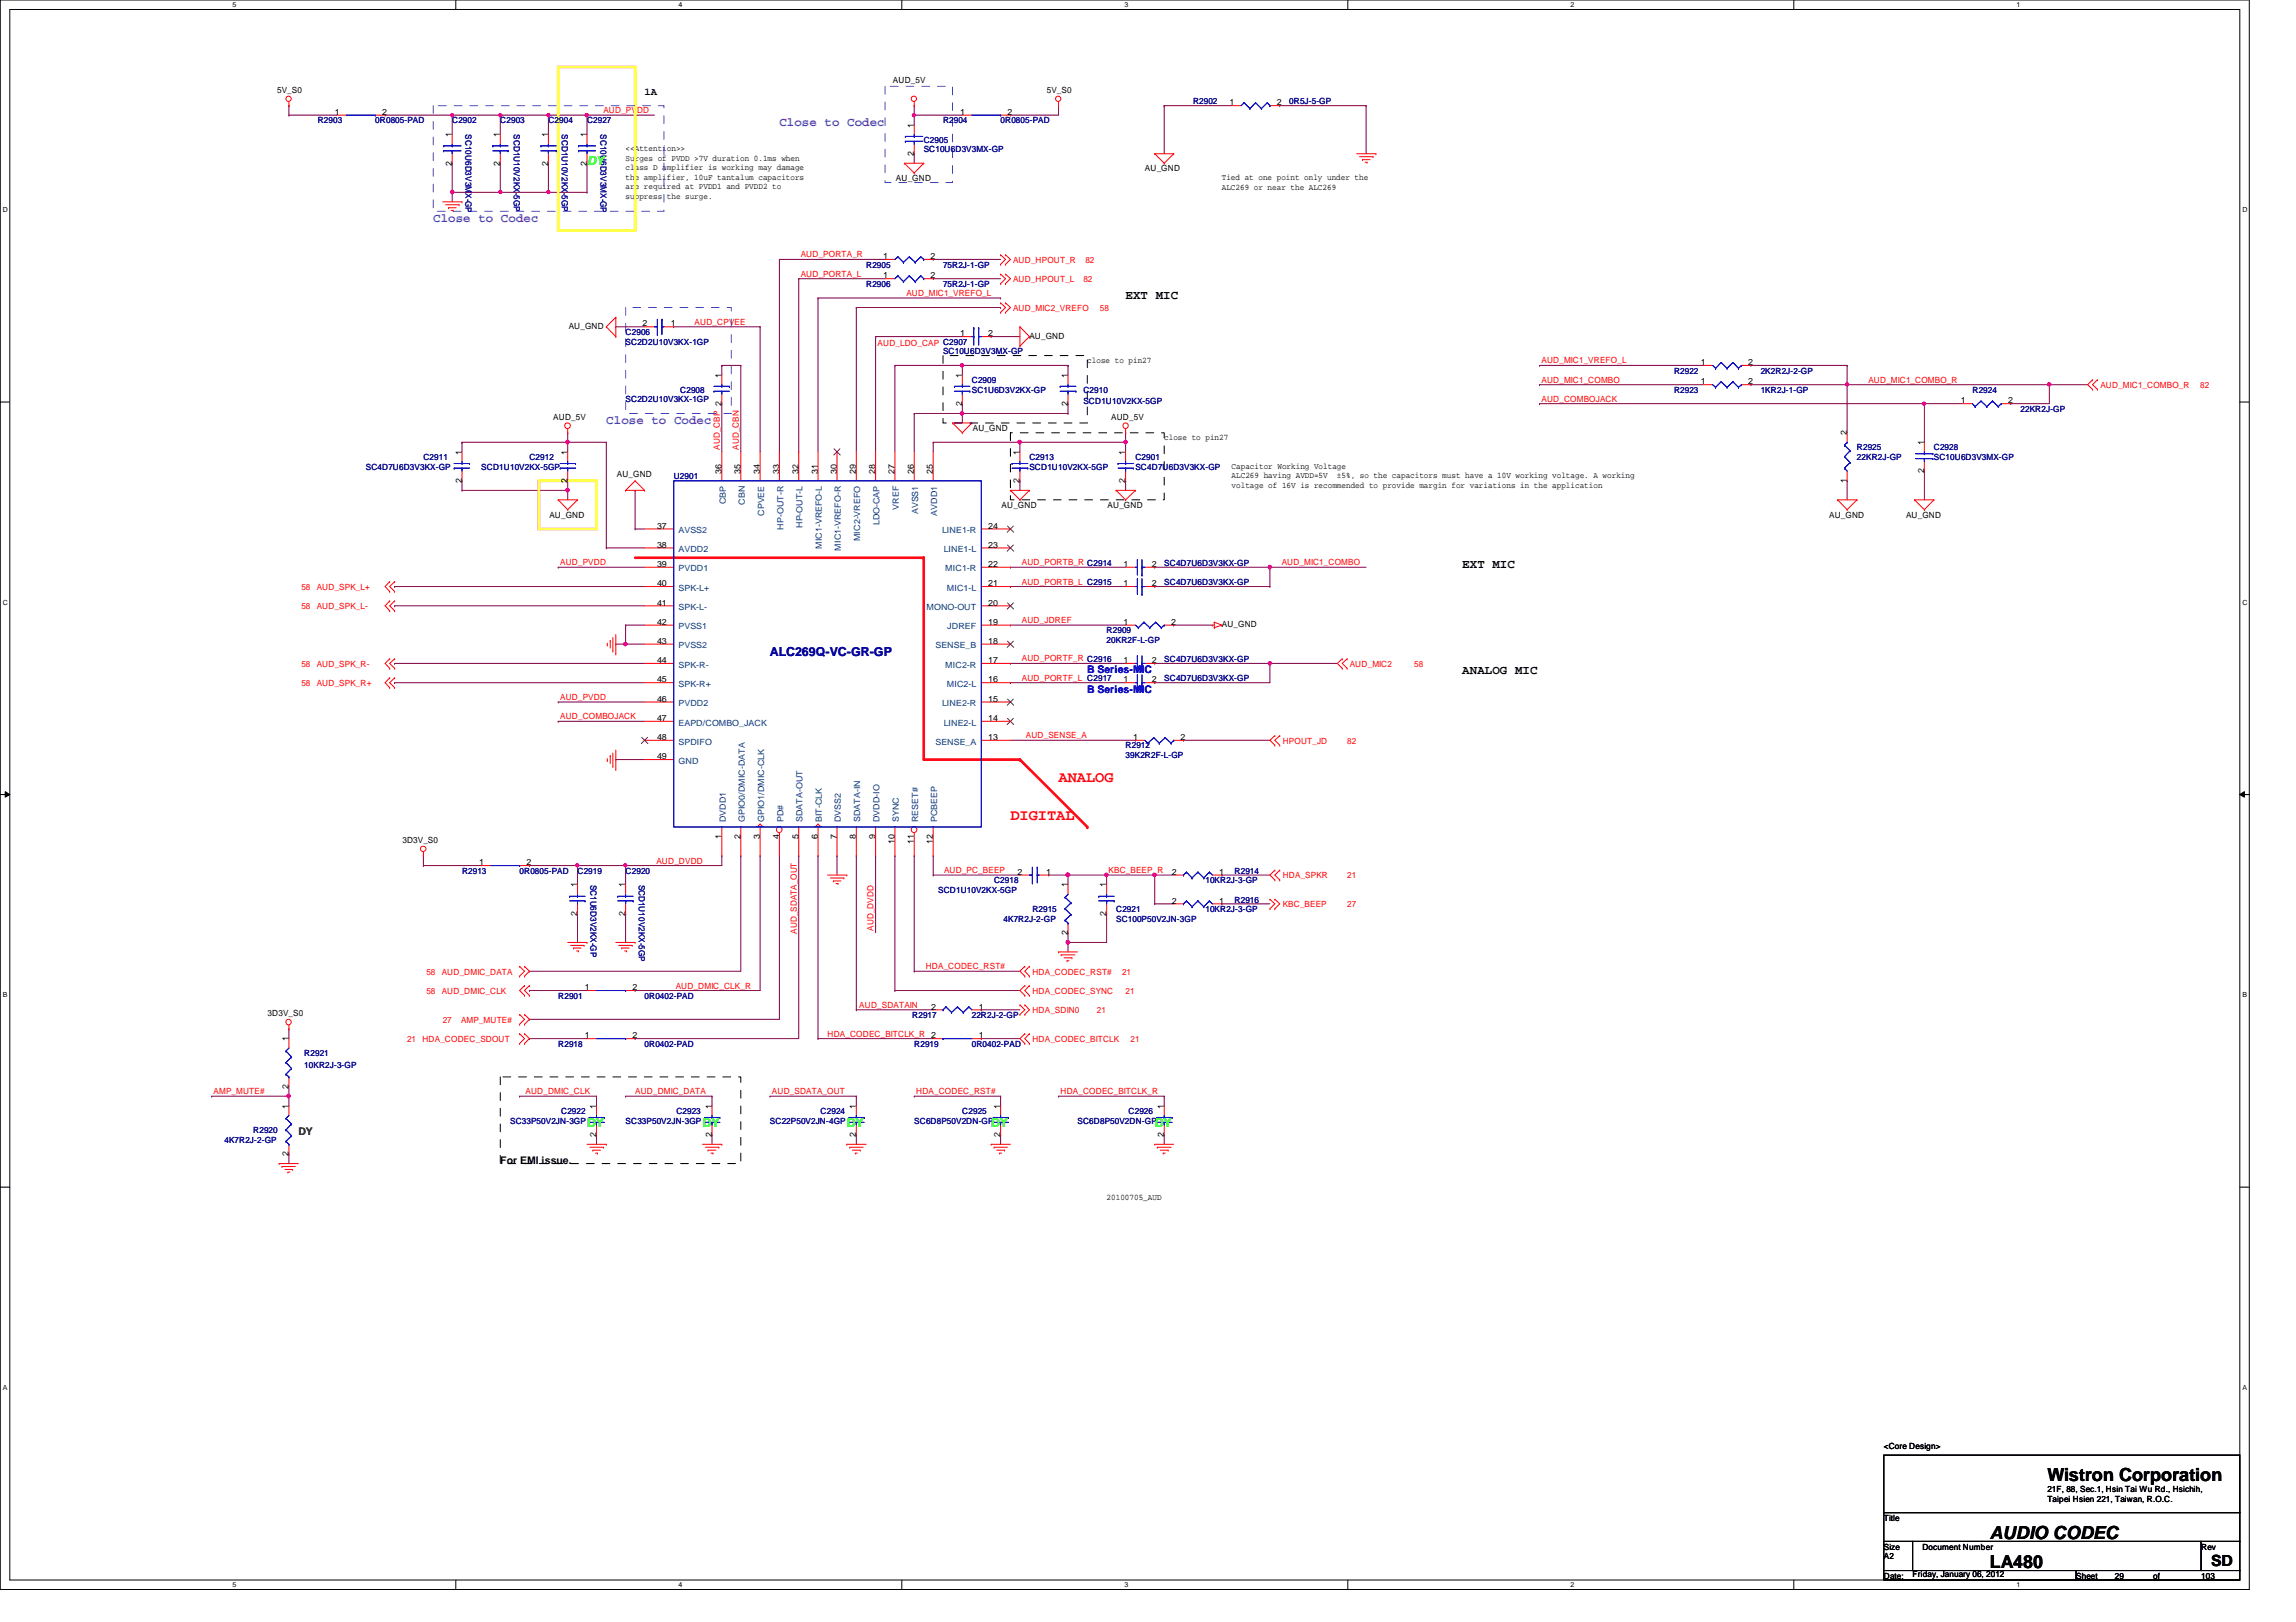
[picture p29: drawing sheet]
<svg xmlns="http://www.w3.org/2000/svg" width="297mm" height="210mm" viewBox="0 0 297 210" stroke-linecap="round" stroke-linejoin="round" font-family="sans-serif">
<defs><g id="words">
<g font-size="2.3">
<text x="264.9" y="191.7">Wistron Corporation</text>
<text x="257.4" y="202.9">LA480</text>
<text x="257.4" y="199.2">AUDIO CODEC</text>
</g>
<g font-size="2" fill="#f00">
<text x="136.9" y="101.2">ANALOG</text>
<text x="130.7" y="106.2">DIGITAL</text>
</g>
<text font-size="2" x="286" y="202.6">SD</text>
<g font-size="1.6" fill="#8000ff">
<text x="100.8" y="16.3">Close to Codec</text>
<text x="56" y="28.7">Close to Codec</text>
<text x="78.4" y="54.9">Close to Codec</text>
</g>
<g font-size="1.6" fill="#0f0">
<text x="75.9" y="21.3">DY</text>
<text x="75.9" y="145.9">DY</text>
<text x="90.9" y="145.9">DY</text>
<text x="109.6" y="145.9">DY</text>
<text x="128.2" y="145.9">DY</text>
<text x="149.4" y="145.9">DY</text>
</g>
<g font-size="1.6">
<text x="145.6" y="38.7">EXT MIC</text>
<text x="189.2" y="73.5">EXT MIC</text>
<text x="189.2" y="87.2">ANALOG MIC</text>
</g>
<text font-size="1.6" fill="#000080" x="99.6" y="84.9">ALC269Q-VC-GR-GP</text>
<g font-size="1.4">
<text x="83.4" y="12.3">1A</text>
<text x="64.7" y="150.6">For EMI issue.</text>
</g>
<g font-size="1.4" fill="#00f">
<text x="140.7" y="87.1">B Series-MIC</text>
<text x="140.7" y="89.6">B Series-MIC</text>
</g>
<text font-size="1.4" fill="#008000" x="38.6" y="146.9">DY</text>
<g font-size="1.1">
<text x="35.9" y="12">5V_S0</text>
<text x="115.5" y="10.8">AUD_5V</text>
<text x="135.4" y="12">5V_S0</text>
<text x="43.3" y="14.9">1</text>
<text x="49.4" y="14.9">2</text>
<text x="58.5" y="17.8" transform="rotate(-90 58.5 17.8)">1</text>
<text x="64.7" y="17.8" transform="rotate(-90 64.7 17.8)">1</text>
<text x="70.9" y="17.8" transform="rotate(-90 70.9 17.8)">1</text>
<text x="75.9" y="17.8" transform="rotate(-90 75.9 17.8)">1</text>
<text x="118.2" y="16.5" transform="rotate(-90 118.2 16.5)">1</text>
<text x="124.2" y="14.9">1</text>
<text x="130.3" y="14.9">2</text>
<text x="159" y="13.6">1</text>
<text x="165.2" y="13.6">2</text>
<text x="58.5" y="21.4" transform="rotate(-90 58.5 21.4)">2</text>
<text x="64.7" y="21.4" transform="rotate(-90 64.7 21.4)">2</text>
<text x="70.9" y="21.4" transform="rotate(-90 70.9 21.4)">2</text>
<text x="75.9" y="21.4" transform="rotate(-90 75.9 21.4)">2</text>
<text x="80.9" y="19.6">&lt;&lt;Attention&gt;&gt;</text>
<text x="80.9" y="20.8">Surges of PVDD &gt;7V duration 0.1ms when</text>
<text x="80.9" y="22.1">class D amplifier is working may damage</text>
<text x="80.9" y="23.3">the amplifier, 10uF tantalum capacitors</text>
<text x="115.9" y="23.5">AU_GND</text>
<text x="118.2" y="20.2" transform="rotate(-90 118.2 20.2)">2</text>
<text x="148.1" y="22.2">AU_GND</text>
<text x="158.1" y="23.3">Tied at one point only under the</text>
<text x="80.9" y="24.5">are required at PVDD1 and PVDD2 to</text>
<text x="80.9" y="25.7">suppress the surge.</text>
<text x="158.1" y="24.6">ALC269 or near the ALC269</text>
<text x="114.3" y="33.5">1</text>
<text x="120.4" y="33.5">2</text>
<text x="114.3" y="36">1</text>
<text x="120.4" y="36">2</text>
<text x="73.6" y="42.6">AU_GND</text>
<text x="83.1" y="42.2">2</text>
<text x="86.8" y="42.2">1</text>
<text x="124.2" y="43.5">1</text>
<text x="127.8" y="43.5">2</text>
<text x="133.2" y="43.9">AU_GND</text>
<text x="140.7" y="46.9">close to pin27</text>
<text x="220" y="47.2">1</text>
<text x="226.2" y="47.2">2</text>
<text x="93.3" y="52.5" transform="rotate(-90 93.3 52.5)">2</text>
<text x="93.3" y="48.9" transform="rotate(-90 93.3 48.9)">1</text>
<text x="124.5" y="52.5" transform="rotate(-90 124.5 52.5)">2</text>
<text x="124.5" y="48.9" transform="rotate(-90 124.5 48.9)">1</text>
<text x="138.1" y="52.5" transform="rotate(-90 138.1 52.5)">2</text>
<text x="138.1" y="48.9" transform="rotate(-90 138.1 48.9)">1</text>
<text x="220" y="49.7">1</text>
<text x="226.2" y="49.7">2</text>
<text x="253.7" y="52.2">1</text>
<text x="259.8" y="52.2">2</text>
<text x="59.7" y="58.8" transform="rotate(-90 59.7 58.8)">1</text>
<text x="71.6" y="54.3">AUD_5V</text>
<text x="73.4" y="58.8" transform="rotate(-90 73.4 58.8)">1</text>
<text x="125.9" y="55.8">AU_GND</text>
<text x="131.9" y="58.8" transform="rotate(-90 131.9 58.8)">1</text>
<text x="143.8" y="54.3">AUD_5V</text>
<text x="145.6" y="58.8" transform="rotate(-90 145.6 58.8)">1</text>
<text x="150.6" y="56.9">close to pin27</text>
<text x="238.9" y="56.3" transform="rotate(-90 238.9 56.3)">2</text>
<text x="248.9" y="57.6" transform="rotate(-90 248.9 57.6)">1</text>
<text x="59.7" y="62.5" transform="rotate(-90 59.7 62.5)">2</text>
<text x="73.4" y="62.5" transform="rotate(-90 73.4 62.5)">2</text>
<text x="79.8" y="61.8">AU_GND</text>
<text x="93.3" y="61.3" transform="rotate(-90 93.3 61.3)">36</text>
<text x="95.8" y="61.3" transform="rotate(-90 95.8 61.3)">35</text>
<text x="98.3" y="61.3" transform="rotate(-90 98.3 61.3)">34</text>
<text x="100.8" y="61.3" transform="rotate(-90 100.8 61.3)">33</text>
<text x="103.3" y="61.3" transform="rotate(-90 103.3 61.3)">32</text>
<text x="105.8" y="61.3" transform="rotate(-90 105.8 61.3)">31</text>
<text x="108.2" y="61.3" transform="rotate(-90 108.2 61.3)">30</text>
<text x="110.7" y="61.3" transform="rotate(-90 110.7 61.3)">29</text>
<text x="113.2" y="61.3" transform="rotate(-90 113.2 61.3)">28</text>
<text x="115.7" y="61.3" transform="rotate(-90 115.7 61.3)">27</text>
<text x="118.2" y="61.3" transform="rotate(-90 118.2 61.3)">26</text>
<text x="120.7" y="61.3" transform="rotate(-90 120.7 61.3)">25</text>
<text x="129.6" y="65.7">AU_GND</text>
<text x="131.9" y="62.5" transform="rotate(-90 131.9 62.5)">2</text>
<text x="143.3" y="65.7">AU_GND</text>
<text x="145.6" y="62.5" transform="rotate(-90 145.6 62.5)">2</text>
<text x="159.3" y="60.7">Capacitor Working Voltage</text>
<text x="159.3" y="61.9">ALC269 having AVDD=5V</text>
<text x="159.3" y="63.1">voltage of 16V is recommended to provide margin for variations in the application</text>
<text x="173" y="61.9">±5%, so the capacitors must have a 10V working voltage. A working</text>
<text x="238.9" y="62.5" transform="rotate(-90 238.9 62.5)">1</text>
<text x="248.9" y="61.3" transform="rotate(-90 248.9 61.3)">2</text>
<text x="71.1" y="67">AU_GND</text>
<text x="85" y="68.4">37</text>
<text x="85" y="70.9">38</text>
<text x="127.8" y="70.9">23</text>
<text x="127.8" y="68.4">24</text>
<text x="236.6" y="67">AU_GND</text>
<text x="246.6" y="67">AU_GND</text>
<text x="85" y="73.4">39</text>
<text x="85" y="75.9">40</text>
<text x="127.8" y="75.9">21</text>
<text x="127.8" y="73.4">22</text>
<text x="145.4" y="73.4">1</text>
<text x="145.4" y="75.9">1</text>
<text x="149" y="73.4">2</text>
<text x="149" y="75.9">2</text>
<text x="85" y="78.4">41</text>
<text x="85" y="80.9">42</text>
<text x="85" y="83.3">43</text>
<text x="127.8" y="83.3">18</text>
<text x="127.8" y="80.9">19</text>
<text x="127.8" y="78.4">20</text>
<text x="145.4" y="80.9">1</text>
<text x="151.5" y="80.9">2</text>
<text x="158.1" y="81.2">AU_GND</text>
<text x="85" y="85.8">44</text>
<text x="85" y="88.3">45</text>
<text x="127.8" y="88.3">16</text>
<text x="127.8" y="85.8">17</text>
<text x="145.4" y="85.8">1</text>
<text x="145.4" y="88.3">1</text>
<text x="149" y="85.8">2</text>
<text x="149" y="88.3">2</text>
<text x="85" y="90.8">46</text>
<text x="85" y="93.3">47</text>
<text x="85" y="95.8">48</text>
<text x="127.8" y="95.8">13</text>
<text x="127.8" y="93.3">14</text>
<text x="127.8" y="90.8">15</text>
<text x="146.6" y="95.8">1</text>
<text x="152.7" y="95.8">2</text>
<text x="85" y="98.3">49</text>
<text x="52.1" y="109.1">3D3V_S0</text>
<text x="62" y="112">1</text>
<text x="68.1" y="112">2</text>
<text x="93.3" y="108.5" transform="rotate(-90 93.3 108.5)">1</text>
<text x="95.8" y="108.5" transform="rotate(-90 95.8 108.5)">2</text>
<text x="98.3" y="108.5" transform="rotate(-90 98.3 108.5)">3</text>
<text x="100.8" y="108.5" transform="rotate(-90 100.8 108.5)">4</text>
<text x="103.3" y="108.5" transform="rotate(-90 103.3 108.5)">5</text>
<text x="105.8" y="108.5" transform="rotate(-90 105.8 108.5)">6</text>
<text x="108.2" y="108.5" transform="rotate(-90 108.2 108.5)">7</text>
<text x="110.7" y="108.5" transform="rotate(-90 110.7 108.5)">8</text>
<text x="113.2" y="108.5" transform="rotate(-90 113.2 108.5)">9</text>
<text x="115.7" y="109.2" transform="rotate(-90 115.7 109.2)">10</text>
<text x="118.2" y="109.2" transform="rotate(-90 118.2 109.2)">11</text>
<text x="120.7" y="109.2" transform="rotate(-90 120.7 109.2)">12</text>
<text x="131.7" y="113.2">2</text>
<text x="135.3" y="113.2">1</text>
<text x="151.6" y="113.2">2</text>
<text x="157.7" y="113.2">1</text>
<text x="74.7" y="118.5" transform="rotate(-90 74.7 118.5)">2</text>
<text x="74.7" y="114.9" transform="rotate(-90 74.7 114.9)">1</text>
<text x="80.9" y="118.5" transform="rotate(-90 80.9 118.5)">2</text>
<text x="80.9" y="114.9" transform="rotate(-90 80.9 114.9)">1</text>
<text x="138.1" y="114.9" transform="rotate(-90 138.1 114.9)">1</text>
<text x="143.1" y="118.5" transform="rotate(-90 143.1 118.5)">2</text>
<text x="143.1" y="114.9" transform="rotate(-90 143.1 114.9)">1</text>
<text x="151.6" y="116.9">2</text>
<text x="157.7" y="116.9">1</text>
<text x="138.1" y="121" transform="rotate(-90 138.1 121)">2</text>
<text x="34.6" y="131.5">3D3V_S0</text>
<text x="75.6" y="128.1">1</text>
<text x="81.8" y="128.1">2</text>
<text x="120.5" y="130.6">2</text>
<text x="126.6" y="130.6">1</text>
<text x="37.3" y="134.7" transform="rotate(-90 37.3 134.7)">1</text>
<text x="75.6" y="134.4">1</text>
<text x="81.8" y="134.4">2</text>
<text x="120.5" y="134.4">2</text>
<text x="126.6" y="134.4">1</text>
<text x="37.3" y="143.5" transform="rotate(-90 37.3 143.5)">1</text>
<text x="37.3" y="140.9" transform="rotate(-90 37.3 140.9)">2</text>
<text x="77.1" y="143.5" transform="rotate(-90 77.1 143.5)">1</text>
<text x="92.1" y="143.5" transform="rotate(-90 92.1 143.5)">1</text>
<text x="110.7" y="143.5" transform="rotate(-90 110.7 143.5)">1</text>
<text x="129.4" y="143.5" transform="rotate(-90 129.4 143.5)">1</text>
<text x="150.6" y="143.5" transform="rotate(-90 150.6 143.5)">1</text>
<text x="37.3" y="149.6" transform="rotate(-90 37.3 149.6)">2</text>
<text x="77.1" y="147.1" transform="rotate(-90 77.1 147.1)">2</text>
<text x="92.1" y="147.1" transform="rotate(-90 92.1 147.1)">2</text>
<text x="110.7" y="147.1" transform="rotate(-90 110.7 147.1)">2</text>
<text x="129.4" y="147.1" transform="rotate(-90 129.4 147.1)">2</text>
<text x="150.6" y="147.1" transform="rotate(-90 150.6 147.1)">2</text>
<text x="143.2" y="155.2">20100705_AUD</text>
<text x="243.7" y="187.5">&lt;Core Design&gt;</text>
<text x="243.7" y="196.8">Title</text>
<text x="264.9" y="193.1">21F, 88, Sec.1, Hsin Tai Wu Rd., Hsichih,</text>
<text x="264.9" y="194.4">Taipei Hsien 221, Taiwan, R.O.C.</text>
<text x="243.7" y="200.5">Size</text>
<text x="243.7" y="201.8">A2</text>
<text x="248.7" y="200.5">Document Number</text>
<text x="284.8" y="200.5">Rev</text>
<text x="243.7" y="204.3">Date:</text>
<text x="247.4" y="204">Friday, January 06, 2012</text>
<text x="268.6" y="204.3">Sheet</text>
<text x="273.6" y="204.3">29</text>
<text x="278.6" y="204.3">of</text>
<text x="284.8" y="204.3">103</text>
</g>
<g font-size="1.1" fill="#000080">
<text x="41.1" y="16">R2903</text>
<text x="48.6" y="16">0R0805-PAD</text>
<text x="58.5" y="16">C2902</text>
<text x="60.2" y="17.4" transform="rotate(90 60.2 17.4)">SC10U6D3V3MX-GP</text>
<text x="64.7" y="16">C2903</text>
<text x="66.5" y="17.4" transform="rotate(90 66.5 17.4)">SCD1U10V2KX-5GP</text>
<text x="70.9" y="16">C2904</text>
<text x="72.7" y="17.4" transform="rotate(90 72.7 17.4)">SCD1U10V2KX-5GP</text>
<text x="75.9" y="16">C2927</text>
<text x="77.7" y="17.4" transform="rotate(90 77.7 17.4)">SC10U6D3V3MX-GP</text>
<text x="122" y="16">R2904</text>
<text x="129.5" y="16">0R0805-PAD</text>
<text x="154.3" y="13.5">R2902</text>
<text x="166.8" y="13.5">0R5J-5-GP</text>
<text x="119.5" y="18.5">C2905</text>
<text x="119.5" y="19.7">SC10U6D3V3MX-GP</text>
<text x="112.1" y="34.6">R2905</text>
<text x="122" y="34.6">75R2J-1-GP</text>
<text x="112.1" y="37.1">R2906</text>
<text x="122" y="37.1">75R2J-1-GP</text>
<text x="80.9" y="43.3">C2906</text>
<text x="80.9" y="44.6">SC2D2U10V3KX-1GP</text>
<text x="122" y="45.8">SC10U6D3V3MX-GP</text>
<text x="80.9" y="52.1">SC2D2U10V3KX-1GP</text>
<text x="88" y="50.8">C2908</text>
<text x="125.7" y="49.6">C2909</text>
<text x="125.7" y="50.8">SC1U6D3V2KX-GP</text>
<text x="140.2" y="50.8">C2910</text>
<text x="140.2" y="52.3">SCD1U10V2KX-5GP</text>
<text x="216.6" y="48.3">R2922</text>
<text x="216.6" y="50.8">R2923</text>
<text x="227.8" y="48.3">2K2R2J-2-GP</text>
<text x="227.8" y="50.8">1KR2J-1-GP</text>
<text x="255.2" y="50.8">R2924</text>
<text x="261.4" y="53.3">22KR2J-GP</text>
<text x="54.8" y="59.5">C2911</text>
<text x="68.5" y="59.5">C2912</text>
<text x="133.2" y="59.5">C2913</text>
<text x="146.9" y="59.5">C2901</text>
<text x="240.2" y="58.3">R2925</text>
<text x="240.2" y="59.5">22KR2J-GP</text>
<text x="250.2" y="58.3">C2928</text>
<text x="250.2" y="59.5">SC10U6D3V3MX-GP</text>
<text x="47.3" y="60.8">SC4D7U6D3V3KX-GP</text>
<text x="62.3" y="60.8">SCD1U10V2KX-5GP</text>
<text x="87.2" y="62">U2901</text>
<text x="133.2" y="60.8">SCD1U10V2KX-5GP</text>
<text x="146.9" y="60.8">SC4D7U6D3V3KX-GP</text>
<text x="150.6" y="73.2">SC4D7U6D3V3KX-GP</text>
<text x="150.6" y="75.7">SC4D7U6D3V3KX-GP</text>
<text x="143.2" y="82">R2909</text>
<text x="143.2" y="83.2">20KR2F-L-GP</text>
<text x="150.6" y="85.7">SC4D7U6D3V3KX-GP</text>
<text x="150.6" y="88.2">SC4D7U6D3V3KX-GP</text>
<text x="145.6" y="96.9">R2912</text>
<text x="145.6" y="98.1">39K2R2F-L-GP</text>
<text x="59.8" y="113.1">R2913</text>
<text x="67.2" y="113.1">0R0805-PAD</text>
<text x="74.7" y="113.1">C2919</text>
<text x="80.9" y="113.1">C2920</text>
<text x="159.7" y="113.1">R2914</text>
<text x="76.4" y="114.5" transform="rotate(90 76.4 114.5)">SC1U6D3V2KX-GP</text>
<text x="82.6" y="114.5" transform="rotate(90 82.6 114.5)">SCD1U10V2KX-5GP</text>
<text x="121.4" y="115.5">SCD1U10V2KX-5GP</text>
<text x="128.6" y="114.3">C2918</text>
<text x="129.8" y="119.3">4K7R2J-2-GP</text>
<text x="133.6" y="118">R2915</text>
<text x="144.4" y="118">C2921</text>
<text x="144.4" y="119.3">SC100P50V2JN-3GP</text>
<text x="156" y="118">10KR2J-3-GP</text>
<text x="156" y="114.3">10KR2J-3-GP</text>
<text x="159.7" y="116.8">R2916</text>
<text x="72.2" y="129.2">R2901</text>
<text x="83.4" y="129.2">0R0402-PAD</text>
<text x="118" y="131.7">R2917</text>
<text x="125.7" y="131.7">22R2J-2-GP</text>
<text x="39.4" y="136.7">R2921</text>
<text x="72.2" y="135.5">R2918</text>
<text x="83.4" y="135.5">0R0402-PAD</text>
<text x="118.3" y="135.5">R2919</text>
<text x="125.7" y="135.5">0R0402-PAD</text>
<text x="39.4" y="138.2">10KR2J-3-GP</text>
<text x="29" y="147.9">4K7R2J-2-GP</text>
<text x="32.8" y="146.6">R2920</text>
<text x="66" y="145.4">SC33P50V2JN-3GP</text>
<text x="72.6" y="144.2">C2922</text>
<text x="80.9" y="145.4">SC33P50V2JN-3GP</text>
<text x="87.5" y="144.2">C2923</text>
<text x="99.6" y="145.4">SC22P50V2JN-4GP</text>
<text x="106.2" y="144.2">C2924</text>
<text x="118.3" y="145.4">SC6D8P50V2DN-GP</text>
<text x="124.5" y="144.2">C2925</text>
<text x="139.4" y="145.4">SC6D8P50V2DN-GP</text>
<text x="146" y="144.2">C2926</text>
</g>
<g font-size="1.1" fill="#f00">
<text x="78.1" y="14.6">AUD_PVDD</text>
<text x="103.6" y="33.3">AUD_PORTA_R</text>
<text x="103.6" y="35.8">AUD_PORTA_L</text>
<text x="131.1" y="34">AUD_HPOUT_R</text>
<text x="140.4" y="34">82</text>
<text x="117.3" y="38.3">AUD_MIC1_VREFO_L</text>
<text x="131.1" y="40.3">AUD_MIC2_VREFO</text>
<text x="131.1" y="36.5">AUD_HPOUT_L</text>
<text x="140.2" y="36.5">82</text>
<text x="142.3" y="40.3">58</text>
<text x="89.9" y="42">AUD_CPVEE</text>
<text x="113.5" y="44.8">AUD_LDO_CAP C2907</text>
<text x="199.4" y="47">AUD_MIC1_VREFO_L</text>
<text x="199.4" y="49.5">AUD_MIC1_COMBO</text>
<text x="199.4" y="52">AUD_COMBOJACK</text>
<text x="241.7" y="49.5">AUD_MIC1_COMBO_R</text>
<text x="271.7" y="50.2">AUD_MIC1_COMBO_R</text>
<text x="284.6" y="50.2">82</text>
<text x="93.1" y="58.2" transform="rotate(-90 93.1 58.2)">AUD_CBP</text>
<text x="95.6" y="58.2" transform="rotate(-90 95.6 58.2)">AUD_CBN</text>
<text x="39" y="76.3">58</text>
<text x="41" y="76.3">AUD_SPK_L+</text>
<text x="72.5" y="73.2">AUD_PVDD</text>
<text x="132.2" y="73.2">AUD_PORTB_R C2914</text>
<text x="132.2" y="75.6">AUD_PORTB_L C2915</text>
<text x="165.8" y="73.2">AUD_MIC1_COMBO</text>
<text x="39" y="78.8">58</text>
<text x="41" y="78.8">AUD_SPK_L-</text>
<text x="132.2" y="80.6">AUD_JDREF</text>
<text x="39" y="86.3">58</text>
<text x="39" y="88.8">58</text>
<text x="41" y="86.3">AUD_SPK_R-</text>
<text x="41" y="88.8">AUD_SPK_R+</text>
<text x="132.2" y="85.6">AUD_PORTF_R C2916</text>
<text x="132.2" y="88.1">AUD_PORTF_L C2917</text>
<text x="174.6" y="86.3">AUD_MIC2</text>
<text x="183" y="86.3">58</text>
<text x="72.5" y="93.1">AUD_COMBOJACK</text>
<text x="72.5" y="90.6">AUD_PVDD</text>
<text x="132.7" y="95.5">AUD_SENSE_A</text>
<text x="165.9" y="96.3">HPOUT_JD</text>
<text x="174.3" y="96.3">82</text>
<text x="84.9" y="111.8">AUD_DVDD</text>
<text x="122.1" y="113">AUD_PC_BEEP</text>
<text x="143.4" y="113">KBC_BEEP_R</text>
<text x="165.9" y="113.7">HDA_SPKR</text>
<text x="174.3" y="113.7">21</text>
<text x="165.9" y="117.4">KBC_BEEP</text>
<text x="174.3" y="117.4">27</text>
<text x="103.1" y="120.8" transform="rotate(-90 103.1 120.8)">AUD_SDATA_OUT</text>
<text x="113" y="120.4" transform="rotate(-90 113 120.4)">AUD_DVDD</text>
<text x="119.8" y="125.4">HDA_CODEC_RST#</text>
<text x="55.2" y="126.1">58</text>
<text x="55.2" y="128.6">58</text>
<text x="57.1" y="126.1">AUD_DMIC_DATA</text>
<text x="57.1" y="128.6">AUD_DMIC_CLK</text>
<text x="87.4" y="127.9">AUD_DMIC_CLK_R</text>
<text x="111.2" y="130.4">AUD_SDATAIN</text>
<text x="133.6" y="128.6">HDA_CODEC_SYNC</text>
<text x="133.6" y="131.1">HDA_SDIN0</text>
<text x="133.6" y="126.1">HDA_CODEC_RST#</text>
<text x="141.9" y="131.1">21</text>
<text x="145.2" y="126.1">21</text>
<text x="145.6" y="128.6">21</text>
<text x="52.7" y="134.8">21</text>
<text x="54.6" y="134.8">HDA_CODEC_SDOUT</text>
<text x="57.3" y="132.3">27</text>
<text x="59.6" y="132.3">AMP_MUTE#</text>
<text x="107.1" y="134.2">HDA_CODEC_BITCLK_R</text>
<text x="133.6" y="134.8">HDA_CODEC_BITCLK</text>
<text x="146.3" y="134.8">21</text>
<text x="27.6" y="141.6">AMP_MUTE#</text>
<text x="68" y="141.6">AUD_DMIC_CLK</text>
<text x="82.2" y="141.6">AUD_DMIC_DATA</text>
<text x="99.9" y="141.6">AUD_SDATA_OUT</text>
<text x="118.5" y="141.6">HDA_CODEC_RST#</text>
<text x="137.2" y="141.6">HDA_CODEC_BITCLK_R</text>
</g>
<g font-size="1.1" fill="#004080">
<text x="93.9" y="65.2" transform="rotate(-90 93.9 65.2)">CBP</text>
<text x="96.3" y="65.3" transform="rotate(-90 96.3 65.3)">CBN</text>
<text x="116.3" y="66" transform="rotate(-90 116.3 66)">VREF</text>
<text x="87.8" y="69">AVSS2</text>
<text x="87.8" y="71.5">AVDD2</text>
<text x="98.8" y="66.8" transform="rotate(-90 98.8 66.8)">CPVEE</text>
<text x="101.3" y="68.5" transform="rotate(-90 101.3 68.5)">HP-OUT-R</text>
<text x="103.8" y="68.3" transform="rotate(-90 103.8 68.3)">HP-OUT-L</text>
<text x="106.3" y="71" transform="rotate(-90 106.3 71)">MIC1-VREFO-L</text>
<text x="108.8" y="71.2" transform="rotate(-90 108.8 71.2)">MIC1-VREFO-R</text>
<text x="111.3" y="70" transform="rotate(-90 111.3 70)">MIC2-VREFO</text>
<text x="113.8" y="68" transform="rotate(-90 113.8 68)">LDO-CAP</text>
<text x="118.8" y="66.5" transform="rotate(-90 118.8 66.5)">AVSS1</text>
<text x="121.2" y="66.7" transform="rotate(-90 121.2 66.7)">AVDD1</text>
<text x="121.9" y="69">LINE1-R</text>
<text x="122.1" y="71.5">LINE1-L</text>
<text x="87.8" y="74">PVDD1</text>
<text x="87.8" y="76.5">SPK-L+</text>
<text x="122.3" y="74">MIC1-R</text>
<text x="122.5" y="76.5">MIC1-L</text>
<text x="87.8" y="79">SPK-L-</text>
<text x="87.8" y="81.4">PVSS1</text>
<text x="87.8" y="83.9">PVSS2</text>
<text x="119.9" y="79">MONO-OUT</text>
<text x="121" y="83.9">SENSE_B</text>
<text x="122.6" y="81.4">JDREF</text>
<text x="87.8" y="86.4">SPK-R-</text>
<text x="87.8" y="88.9">SPK-R+</text>
<text x="122.3" y="86.4">MIC2-R</text>
<text x="122.5" y="88.9">MIC2-L</text>
<text x="87.8" y="91.4">PVDD2</text>
<text x="87.8" y="93.9">EAPD/COMBO_JACK</text>
<text x="121.9" y="91.4">LINE2-R</text>
<text x="122.1" y="93.9">LINE2-L</text>
<text x="87.8" y="96.4">SPDIFO</text>
<text x="87.8" y="98.8">GND</text>
<text x="121" y="96.4">SENSE_A</text>
<text x="93.9" y="106.4" transform="rotate(-90 93.9 106.4)">DVDD1</text>
<text x="96.3" y="106.4" transform="rotate(-90 96.3 106.4)">GPIO0/DMIC-DATA</text>
<text x="98.8" y="106.4" transform="rotate(-90 98.8 106.4)">GPIO1/DMIC-CLK</text>
<text x="101.3" y="106.4" transform="rotate(-90 101.3 106.4)">PD#</text>
<text x="103.8" y="106.4" transform="rotate(-90 103.8 106.4)">SDATA-OUT</text>
<text x="106.3" y="106.4" transform="rotate(-90 106.3 106.4)">BIT-CLK</text>
<text x="108.8" y="106.4" transform="rotate(-90 108.8 106.4)">DVSS2</text>
<text x="111.3" y="106.4" transform="rotate(-90 111.3 106.4)">SDATA-IN</text>
<text x="113.8" y="106.4" transform="rotate(-90 113.8 106.4)">DVDD-IO</text>
<text x="116.3" y="106.4" transform="rotate(-90 116.3 106.4)">SYNC</text>
<text x="118.8" y="106.4" transform="rotate(-90 118.8 106.4)">RESET#</text>
<text x="121.2" y="106.4" transform="rotate(-90 121.2 106.4)">PCBEEP</text>
</g>
<g font-size=".9">
<text x="30.1" y=".9">5</text>
<text x="87.8" y=".9">4</text>
<text x="145.5" y=".9">3</text>
<text x="203.2" y=".9">2</text>
<text x="260.9" y=".9">1</text>
<text x=".4" y="27.4">D</text>
<text x="290.1" y="27.4">D</text>
<text x=".4" y="78.2">C</text>
<text x="290.1" y="78.2">C</text>
<text x=".4" y="129">B</text>
<text x="290.1" y="129">B</text>
<text x=".4" y="179.8">A</text>
<text x="290.1" y="179.8">A</text>
<text x="30.1" y="205.4">5</text>
<text x="87.8" y="205.4">4</text>
<text x="145.5" y="205.4">3</text>
<text x="203.2" y="205.4">2</text>
<text x="260.9" y="205.4">1</text>
</g>
</g></defs>
<path d="M0 0h291v205.7h-291zM1.3 1.2h288.5v203.3h-288.5z" fill="none" stroke="#000" stroke-width=".13"/>
<g fill="#fff">
<path d="M30.1 .1h.5v1h-.5z"/>
<path d="M30.1 204.6h.5v1h-.5z"/>
</g>
<path d="M59 0v1.2M59 204.5v1.2" fill="none" stroke="#000" stroke-width=".13"/>
<g fill="#fff">
<path d="M87.8 .1h.5v1h-.5z"/>
<path d="M87.8 204.6h.5v1h-.5z"/>
</g>
<path d="M116.7 0v1.2M116.7 204.5v1.2" fill="none" stroke="#000" stroke-width=".13"/>
<g fill="#fff">
<path d="M145.5 .1h.5v1h-.5z"/>
<path d="M145.5 204.6h.5v1h-.5z"/>
</g>
<path d="M174.4 0v1.2M174.4 204.5v1.2" fill="none" stroke="#000" stroke-width=".13"/>
<g fill="#fff">
<path d="M203.2 .1h.5v1h-.5z"/>
<path d="M203.2 204.6h.5v1h-.5z"/>
</g>
<path d="M232.1 0v1.2M232.1 204.5v1.2" fill="none" stroke="#000" stroke-width=".13"/>
<g fill="#fff">
<path d="M260.9 .1h.5v1h-.5z"/>
<path d="M260.9 204.6h.5v1h-.5z"/>
<path d="M.4 26.6h.6v1h-.6z"/>
<path d="M290.1 26.6h.6v1h-.6z"/>
<path d="M.4 77.4h.6v1h-.6z"/>
<path d="M290.1 77.4h.6v1h-.6z"/>
</g>
<path d="M0 52h1.3M289.8 52h1.2" fill="none" stroke="#000" stroke-width=".13"/>
<g fill="#fff">
<path d="M.4 128.2h.6v1h-.6z"/>
<path d="M290.1 128.2h.6v1h-.6z"/>
</g>
<path d="M0 102.8h1.3M.7 102.4l.6 .4-.6 .4zM289.8 102.8l.6-.4v.8zM289.8 102.8h1.2" fill="none" stroke="#000" stroke-width=".13"/>
<path d="M.7 102.4l.6 .4-.6 .4zM289.8 102.8l.6-.4v.8z" fill="#000"/>
<g fill="#fff">
<path d="M.4 179h.5v1h-.5z"/>
<path d="M290.1 179h.6v1h-.6z"/>
</g>
<path d="M0 153.6h1.3M289.8 153.6h1.2" fill="none" stroke="#000" stroke-width=".13"/>
<path d="M143.2 113.2h.1M143.2 113.2h6.2" fill="none" stroke="#800040" stroke-width=".13"/>
<path d="M143 113h.3v.2v.2l-.2 .1-.1-.1z" fill-rule="evenodd" fill="#f0f"/>
<path d="M143 113h.3v.2v.2l-.2 .1-.1-.1z" fill="none" stroke="#f0f" stroke-width=".13"/>
<path d="M75.9 14.9h.1M75.9 14.9h8.8M82.2 63.5h.1M82.2 68.5h.1M82.2 63.5v5M82.2 68.5h1.2" fill="none" stroke="#800040" stroke-width=".13"/>
<path d="M75.7 14.7h.4l.1 .2-.1 .1-.2 .1-.2-.1z" fill-rule="evenodd" fill="#f0f"/>
<path d="M75.7 14.7h.4l.1 .2-.1 .1-.2 .1-.2-.1z" fill="none" stroke="#f0f" stroke-width=".13"/>
<path d="M37.4 13.7h.1M37.4 14.9h.1M37.4 13.7v1.2M37.4 14.9h6.2M79.7 42.3h.1M79.7 42.3h3.7M118.3 53.5h6.2M124.5 53.5h.1M130.7 95.8h16.2M146.9 95.8h.1" fill="none" stroke="#800040" stroke-width=".13"/>
<path d="M124.3 53.3h.3l.1 .2-.1 .1-.1 .1-.2-.1z" fill-rule="evenodd" fill="#f0f"/>
<path d="M124.3 53.3h.3l.1 .2-.1 .1-.1 .1-.2-.1z" fill="none" stroke="#f0f" stroke-width=".13"/>
<path d="M49.8 14.9h.1M49.8 14.9h14.9M58.5 14.9h.1M58.5 14.9v2.5M64.7 14.9h.1M64.7 14.9v2.5M118.3 19.9h.1M118.3 19.9v1.2M105.8 110.7h.1M105.8 110.7v23.7M110.8 146.9h.1M110.8 146.9v1.2" fill="none" stroke="#800040" stroke-width=".13"/>
<path d="M58.3 14.7h.3l.1 .2-.1 .1-.1 .1-.2-.1z" fill-rule="evenodd" fill="#f0f"/>
<path d="M58.3 14.7h.3l.1 .2-.1 .1-.1 .1-.2-.1z" fill="none" stroke="#f0f" stroke-width=".13"/>
<path d="M118.3 14.9h.1M118.3 14.9v1.3M153.1 95.8h.1M153.1 95.8h11.2" fill="none" stroke="#800040" stroke-width=".13"/>
<path d="M118.1 14.7h.3v.2v.1l-.2 .1-.1-.1z" fill-rule="evenodd" fill="#f0f"/>
<path d="M118.1 14.7h.3v.2v.1l-.2 .1-.1-.1z" fill="none" stroke="#f0f" stroke-width=".13"/>
<g fill="none" stroke="#800040" stroke-width=".13">
<path d="M105.8 38.6h.1M105.8 38.6v19.9M105.8 38.6h23.7M129.5 38.6h.1M59.8 57.2h.1M59.8 57.2v1.3M59.8 57.2h13.6M73.4 56h.1M73.4 57.2h.1M73.4 56v2.5M59.8 62.2h.1M59.8 62.2v1.3"/>
<path d="M73.4 63.5h.1M73.4 63.5v1.2M108.3 110.7h.1M108.3 110.7v2.5M115.8 110.7h.1M115.8 110.7v17.5M110.8 130.7h.1M110.8 130.7h9.9M127 130.7h.1M127 130.7h4.9M99.6 141.9h.1M99.6 141.9h11.2"/>
<path d="M110.8 141.9h.1M110.8 141.9v1.2"/>
</g>
<path d="M73.2 57h.4l.1 .2-.1 .2h-.2h-.2z" fill-rule="evenodd" fill="#f0f"/>
<path d="M73.2 57h.4l.1 .2-.1 .2h-.2h-.2z" fill="none" stroke="#f0f" stroke-width=".13"/>
<path d="M59.8 63.5h.1M59.8 63.5h13.6" fill="none" stroke="#800040" stroke-width=".13"/>
<path d="M73.2 63.3h.4l.1 .1-.1 .2-.2 .1-.2-.1z" fill-rule="evenodd" fill="#f0f"/>
<path d="M73.2 63.3h.4l.1 .1-.1 .2-.2 .1-.2-.1z" fill="none" stroke="#f0f" stroke-width=".13"/>
<path d="M64.7 14.9h.1M64.7 14.9h6.2M70.9 14.9h.1M70.9 14.9v2.5M73.4 62.2h.1M73.4 62.2v1.3" fill="none" stroke="#800040" stroke-width=".13"/>
<path d="M64.6 14.7h.3v.2v.1l-.2 .1-.1-.1z" fill-rule="evenodd" fill="#f0f"/>
<path d="M64.6 14.7h.3v.2v.1l-.2 .1-.1-.1z" fill="none" stroke="#f0f" stroke-width=".13"/>
<g fill="none" stroke="#800040" stroke-width=".13">
<path d="M58.5 24.9h.1M58.5 24.9h6.2M120.7 33.6h.1M120.7 33.6h8.8M73.4 57.2h.1M73.4 57.2h5M78.4 57.2h.1M78.4 57.2v13.7M124.5 52.2h.1M124.5 52.2v1.3h13.7M138.2 53.5h.1M78.4 70.9h.1"/>
<path d="M78.4 70.9h5M68.5 112h.1M68.5 112h6.2M74.7 112h.1M74.7 112v2.5M118.3 125.7h.1M118.3 125.7h13.6M136.9 141.9h.1M136.9 141.9h13.7"/>
</g>
<path d="M58.3 24.7h.3l.1 .1-.1 .2-.1 .1-.2-.1z" fill-rule="evenodd" fill="#f0f"/>
<path d="M58.3 24.7h.3l.1 .1-.1 .2-.1 .1-.2-.1z" fill="none" stroke="#f0f" stroke-width=".13"/>
<path d="M74.7 112h.1M74.7 112h6.2M80.9 112h.1M80.9 112v2.5" fill="none" stroke="#800040" stroke-width=".13"/>
<path d="M74.5 111.8h.3l.1 .2-.1 .1-.1 .1-.2-.1z" fill-rule="evenodd" fill="#f0f"/>
<path d="M74.5 111.8h.3l.1 .2-.1 .1-.1 .1-.2-.1z" fill="none" stroke="#f0f" stroke-width=".13"/>
<g fill="none" stroke="#800040" stroke-width=".13">
<path d="M110.8 39.8h.1M110.8 39.8v18.7M110.8 39.8h18.7M129.5 39.8h.1M93.4 47.3h.1M93.4 47.3h2.4M120.7 57.2h.1M120.7 57.2v1.3M128.2 43.6h.1M128.2 43.6h3.7M145.6 57.2h.1M145.6 56h.1"/>
<path d="M145.6 56v2.5M72.2 73.4h.1M72.2 73.4h11.2M130.7 80.9h.1M130.7 80.9h14.9M151.8 80.9h.1M151.8 80.9h5M164.3 85.9h.1M164.3 85.9h8.7M74.7 118.2h.1M74.7 118.2v3.8M80.9 118.2h.1"/>
<path d="M80.9 118.2v3.8M110.8 110.7h.1M110.8 110.7v20M120.7 110.7h.1M120.7 110.7v2.5M68.5 134.4h.1M68.5 134.4h7.4M115.8 128.2h.1M115.8 128.2h16.1M127 134.4h.1M127 134.4h4.9M80.9 141.9h.1"/>
<path d="M80.9 141.9h11.2M92.1 141.9h.1M92.1 141.9v1.2M118.3 141.9h.1M118.3 141.9h11.2M150.6 146.9h.1M150.6 141.9h.1M150.6 141.9v1.2M150.6 146.9v1.2"/>
</g>
<path d="M164.1 85.7h.3l.1 .1-.1 .2-.1 .1-.2-.1z" fill-rule="evenodd" fill="#f0f"/>
<path d="M164.1 85.7h.3l.1 .1-.1 .2-.1 .1-.2-.1z" fill="none" stroke="#f0f" stroke-width=".13"/>
<path d="M120.7 57.2h11.2M131.9 57.2h.1" fill="none" stroke="#800040" stroke-width=".13"/>
<path d="M131.8 57h.3l.1 .2-.1 .2h-.2h-.1z" fill-rule="evenodd" fill="#f0f"/>
<path d="M131.8 57h.3l.1 .2-.1 .2h-.2h-.1z" fill="none" stroke="#f0f" stroke-width=".13"/>
<g fill="none" stroke="#800040" stroke-width=".13">
<path d="M120.7 36.1h.1M120.7 36.1h8.8M115.8 47.3h.1M115.8 47.3v11.2M115.8 47.3h8.7M124.5 47.3h.1M130.7 85.9h.1M130.7 88.3h.1M130.7 88.3h14.9M130.7 85.9h14.9M149.4 88.3h.1M149.4 88.3h14.9"/>
<path d="M95.8 110.7h.1M95.8 110.7v15h-27.3M68.5 128.2h.1M68.5 125.7h.1M68.5 128.2h7.4M82.2 128.2h.1M82.2 128.2h16.1M67.2 141.9h.1M67.2 141.9h10M92.1 146.9h.1M92.1 146.9v1.2M129.5 146.9h.1"/>
<path d="M129.5 141.9h.1M129.5 141.9v1.2M129.5 146.9v1.2"/>
</g>
<path d="M124.3 47.1h.3l.1 .1-.1 .2-.1 .1-.2-.1z" fill-rule="evenodd" fill="#f0f"/>
<path d="M124.3 47.1h.3l.1 .1-.1 .2-.1 .1-.2-.1z" fill="none" stroke="#f0f" stroke-width=".13"/>
<g fill="none" stroke="#800040" stroke-width=".13">
<path d="M150.6 13.7h.1M150.6 13.7h8.7M150.6 13.7v6.2M165.6 13.7h.1M165.6 13.7h11.1M176.7 13.7h.1M176.7 13.7v6.2M58.5 24.9h.1M58.5 24.9v1.2M138.2 47.3h.1M138.2 47.3v1.2M130.7 73.4h.1"/>
<path d="M130.7 75.9h.1M130.7 73.4h14.9M130.7 75.9h14.9M145.6 62.2h.1M145.6 62.2v1.3M149.4 75.9h.1M149.4 75.9h14.9M164.3 73.4h.1M164.3 73.4h12.4M79.7 98.3h.1M79.7 98.3h3.7M80.9 83.4h.1"/>
<path d="M80.9 83.4h2.5M98.3 110.7h.1M98.3 110.7v17.5M100.8 110.7h.1M100.8 110.7v21.2h-32.3M68.5 131.9h.1M77.2 141.9h.1M77.2 146.9h.1M77.2 141.9v1.2M77.2 146.9v1.2"/>
</g>
<path d="M58.3 24.7h.3l.1 .1-.1 .2-.1 .1-.2-.1z" fill-rule="evenodd" fill="#f0f"/>
<path d="M58.3 24.7h.3l.1 .1-.1 .2-.1 .1-.2-.1z" fill="none" stroke="#f0f" stroke-width=".13"/>
<path d="M64.7 24.9h.1M64.7 24.9h6.2M131.9 62.2h.1M131.9 62.2v1.3M72.2 93.3h.1M72.2 93.3h11.2M103.3 110.7h.1M103.3 110.7v23.7" fill="none" stroke="#800040" stroke-width=".13"/>
<path d="M64.6 24.7h.3v.1v.2l-.2 .1-.1-.1z" fill-rule="evenodd" fill="#f0f"/>
<path d="M64.6 24.7h.3v.1v.2l-.2 .1-.1-.1z" fill="none" stroke="#f0f" stroke-width=".13"/>
<g fill="none" stroke="#800040" stroke-width=".13">
<path d="M58.5 21.1h.1M58.5 21.1v3.8M70.9 21.1h.1M70.9 21.1v3.8M113.3 43.6h.1M113.3 43.6v14.9M113.3 43.6h11.2M124.5 53.5h.1M124.5 53.5v1.2M131.9 57.2h.1M131.9 57.2v1.3M131.9 57.2h13.7"/>
<path d="M145.6 57.2h.1M80.9 80.9h.1M80.9 80.9h2.5"/>
</g>
<path d="M145.5 57h.3v.2v.2h-.2h-.1z" fill-rule="evenodd" fill="#f0f"/>
<path d="M145.5 57h.3v.2v.2h-.2h-.1z" fill="none" stroke="#f0f" stroke-width=".13"/>
<path d="M64.7 21.1h.1M64.7 21.1v3.8M80.9 80.9h.1M80.9 80.9v2.5" fill="none" stroke="#800040" stroke-width=".13"/>
<path d="M80.7 83.2h.3l.1 .2-.1 .1-.1 .1-.2-.1z" fill-rule="evenodd" fill="#f0f"/>
<path d="M80.7 83.2h.3l.1 .2-.1 .1-.1 .1-.2-.1z" fill="none" stroke="#f0f" stroke-width=".13"/>
<g fill="none" stroke="#800040" stroke-width=".13">
<path d="M118.3 14.9h.1M118.3 13.7h.1M118.3 14.9h6.2M118.3 13.7v1.2M130.7 14.9h.1M136.9 13.7h.1M136.9 13.7v1.2h-6.2M138.2 52.2h.1M138.2 52.2v1.3M72.2 90.8h.1M72.2 90.8h11.2M80.9 112h.1"/>
<path d="M93.4 110.7h.1M93.4 110.7v1.3h-12.5M113.3 110.7h.1M113.3 110.7v10"/>
</g>
<path d="M80.7 111.8h.3l.1 .2-.1 .1-.1 .1-.2-.1z" fill-rule="evenodd" fill="#f0f"/>
<path d="M80.7 111.8h.3l.1 .2-.1 .1-.1 .1-.2-.1z" fill="none" stroke="#f0f" stroke-width=".13"/>
<path d="M124.5 47.3h.1M124.5 47.3v1.2M124.5 47.3h13.7M138.2 47.3h.1M79.7 83.4h.1M79.7 83.4h1.2" fill="none" stroke="#800040" stroke-width=".13"/>
<path d="M80.7 83.2h.3l.1 .2-.1 .1-.1 .1-.2-.1z" fill-rule="evenodd" fill="#f0f"/>
<path d="M80.7 83.2h.3l.1 .2-.1 .1-.1 .1-.2-.1z" fill="none" stroke="#f0f" stroke-width=".13"/>
<path d="M51.1 78.4h.1M51.1 75.9h.1M51.1 78.4h32.3M51.1 75.9h32.3M51.1 88.3h.1M51.1 85.9h.1M51.1 88.3h32.3M51.1 85.9h32.3M138.2 113.2h.1M138.2 113.2v1.3" fill="none" stroke="#800040" stroke-width=".13"/>
<path d="M138 113h.3l.1 .2-.1 .2-.2 .1-.1-.1z" fill-rule="evenodd" fill="#f0f"/>
<path d="M138 113h.3l.1 .2-.1 .2-.2 .1-.1-.1z" fill="none" stroke="#f0f" stroke-width=".13"/>
<g fill="none" stroke="#800040" stroke-width=".13">
<path d="M120.7 113.2h.1M120.7 113.2h11.2M135.7 113.2h.1M135.7 113.2h2.5M149.4 113.2h.1M149.4 117h.1M149.4 113.2h2.4M149.4 113.2v3.8M149.4 117h2.4M158.1 113.2h.1M158.1 117h.1M158.1 113.2h6.2"/>
<path d="M158.1 117h6.2"/>
</g>
<path d="M149.2 113h.3l.1 .2-.1 .2-.2 .1-.1-.1z" fill-rule="evenodd" fill="#f0f"/>
<path d="M149.2 113h.3l.1 .2-.1 .2-.2 .1-.1-.1z" fill="none" stroke="#f0f" stroke-width=".13"/>
<path d="M138.2 113.2h.1M138.2 113.2h5" fill="none" stroke="#800040" stroke-width=".13"/>
<path d="M138 113h.3l.1 .2-.1 .2-.2 .1-.1-.1z" fill-rule="evenodd" fill="#f0f"/>
<path d="M138 113h.3l.1 .2-.1 .2-.2 .1-.1-.1z" fill="none" stroke="#f0f" stroke-width=".13"/>
<path d="M143.2 113.2h.1M143.2 118.2h.1M143.2 113.2v1.3M143.2 118.2v3.8M138.2 122h.1M138.2 122v1.2" fill="none" stroke="#800040" stroke-width=".13"/>
<path d="M138 121.8h.3l.1 .1-.1 .2-.2 .1-.1-.1z" fill-rule="evenodd" fill="#f0f"/>
<path d="M138 121.8h.3l.1 .1-.1 .2-.2 .1-.1-.1z" fill="none" stroke="#f0f" stroke-width=".13"/>
<g fill="none" stroke="#800040" stroke-width=".13">
<path d="M87.2 42.3h.1M87.2 42.3h11.1M93.4 47.3h.1M93.4 52.2h.1M93.4 47.3v1.2M93.4 52.2v6.3M95.8 47.3h.1M95.8 47.3v11.2M98.3 42.3h.1M98.3 42.3v16.2M118.3 53.5h.1M118.3 53.5v5"/>
<path d="M164.3 75.9h.1M164.3 73.4v2.5M54.8 110.7h.1M54.8 112h.1M54.8 110.7v1.3M54.8 112h7.5M118.3 110.7h.1M118.3 110.7v15M82.2 134.4h.1M82.2 134.4h21.1M138.2 122h.1M138.2 120.7h.1"/>
<path d="M138.2 122h5M138.2 120.7v1.3"/>
</g>
<path d="M164.1 73.2h.3l.1 .2-.1 .1-.1 .1-.2-.1z" fill-rule="evenodd" fill="#f0f"/>
<path d="M164.1 73.2h.3l.1 .2-.1 .1-.1 .1-.2-.1z" fill="none" stroke="#f0f" stroke-width=".13"/>
<g fill="none" stroke="#800040" stroke-width=".13">
<path d="M100.8 33.6h.1M100.8 33.6h13.7M100.8 33.6v24.9M103.3 36.1h.1M103.3 36.1h11.2M103.3 36.1v22.4M100.8 58.5h.1M103.3 58.5h.1M149.4 73.4h.1M149.4 73.4h14.9M149.4 85.9h.1M149.4 85.9h14.9"/>
<path d="M164.3 85.9h.1M164.3 85.9v2.4M37.4 141.9h.1M37.4 141.9v1.2"/>
</g>
<path d="M37.2 141.7h.3v.1v.2l-.2 .1-.1-.1z" fill-rule="evenodd" fill="#f0f"/>
<path d="M37.2 141.7h.3v.1v.2l-.2 .1-.1-.1z" fill="none" stroke="#f0f" stroke-width=".13"/>
<path d="M70.9 24.9h.1M70.9 24.9h5M75.9 24.9h.1M75.9 21.1v3.8M37.4 133.1h.1M37.4 133.1v1.3M27.4 141.9h.1M27.4 141.9h10M37.4 149.4h.1M37.4 141.9h.1M37.4 140.6v1.3M37.4 149.4v1.2" fill="none" stroke="#800040" stroke-width=".13"/>
<path d="M70.8 24.7h.3l.1 .1-.1 .2-.2 .1-.1-.1z" fill-rule="evenodd" fill="#f0f"/>
<path d="M70.8 24.7h.3l.1 .1-.1 .2-.2 .1-.1-.1z" fill="none" stroke="#f0f" stroke-width=".13"/>
<path d="M70.9 14.9h.1M70.9 14.9h5M75.9 14.9h.1M75.9 14.9v2.5" fill="none" stroke="#800040" stroke-width=".13"/>
<path d="M70.8 14.7h.3l.1 .2-.1 .1-.2 .1-.1-.1z" fill-rule="evenodd" fill="#f0f"/>
<path d="M70.8 14.7h.3l.1 .2-.1 .1-.2 .1-.1-.1z" fill="none" stroke="#f0f" stroke-width=".13"/>
<g fill="none" stroke="#800040" stroke-width=".13">
<path d="M199.2 49.8h.1M199.2 49.8h21.1M226.5 47.3h.1M226.5 49.8h.1M226.5 47.3h12.5M239 47.3h.1M239 47.3v2.5h-12.5M249 52.2h.1M249 52.2h4.9M260.1 52.2h.1M260.1 52.2h5M249 61h.1"/>
<path d="M249 61v3.7"/>
</g>
<path d="M248.8 52.1h.3v.1v.2l-.2 .1-.1-.1z" fill-rule="evenodd" fill="#f0f"/>
<path d="M248.8 52.1h.3v.1v.2l-.2 .1-.1-.1z" fill="none" stroke="#f0f" stroke-width=".13"/>
<path d="M199.2 52.2h.1M199.2 52.2h49.8M239 49.8h.1M239 49.8v6.2M249 52.2h.1M249 52.2v5M265.1 49.8h.1M265.1 49.8h5M239 62.2h.1M239 62.2v2.5" fill="none" stroke="#800040" stroke-width=".13"/>
<path d="M264.9 49.6h.4v.1v.2l-.2 .1-.2-.1z" fill-rule="evenodd" fill="#f0f"/>
<path d="M264.9 49.6h.4v.1v.2l-.2 .1-.2-.1z" fill="none" stroke="#f0f" stroke-width=".13"/>
<path d="M199.2 47.3h.1M199.2 47.3h21.1M239 49.8h.1M239 49.8h26.1M265.1 49.8h.1M265.1 49.8v2.4" fill="none" stroke="#800040" stroke-width=".13"/>
<path d="M238.8 49.6h.3l.1 .1-.1 .2-.1 .1-.2-.1z" fill-rule="evenodd" fill="#f0f"/>
<path d="M238.8 49.6h.3l.1 .1-.1 .2-.1 .1-.2-.1z" fill="none" stroke="#f0f" stroke-width=".13"/>
<path d="M105.8 134.4h.1M105.8 134.4h14.9" fill="none" stroke="#800040" stroke-width=".13"/>
<g fill="none" stroke="#f00" stroke-width=".13">
<path d="M37.4 13.7h.1M37.4 13.2v.5M118.3 13.7h.1M118.3 13.2v.5M136.9 13.7h.1M136.9 13.2v.5M149.4 19.9h.1M149.4 19.9h2.4M149.4 19.9l1.2 1.2M151.8 19.9h.1M151.8 19.9l-1.2 1.2M175.5 19.9h2.5"/>
<path d="M178 19.9h.1M57.3 26.1h2.5M57.7 26.5h1.7M58 26.9h.1M58 26.9h1M58.4 27.2h.2M58.6 27.2h.1M59.4 26.5h.1M59.8 26.1h.1M117 21.1h.1M117 21.1h2.5M117 21.1l1.3 1.3"/>
<path d="M118.3 22.4h.1M119.5 21.1h.1M119.5 21.1l-1.2 1.3M129.5 39.2h.1M129.5 35.5h.1M129.5 36.7h.1M129.5 33h.1M129.5 34.2h.1M129.5 39.2l.6 .6-.6 .6M129.5 35.5l.6 .6-.6 .6M129.5 33l.6 .6-.6 .6M130.1 39.2h.1"/>
<path d="M130.1 35.5h.1M130.1 36.7h.1M130.1 33h.1M130.1 34.2h.1M130.1 39.2l.6 .6-.6 .6M130.1 35.5l.6 .6-.6 .6M130.1 33l.6 .6-.6 .6M150.6 21.1h.1M175.9 20.3h1.7M176.3 20.7h.1M176.3 20.7h.9M176.6 21h.3"/>
<path d="M176.9 21h.1M177.6 20.3h.1M73.4 56h.1M73.4 55.5v.5M78.4 42.3h.1M78.4 42.3l1.3 1.3M79.7 43.6h.1M79.7 41.1h.1M79.7 41.1v2.5M79.7 41.1l-1.3 1.2M123.2 54.7h.1M123.2 54.7h2.5"/>
<path d="M123.2 54.7l1.3 1.3M124.5 56h.1M125.7 54.7h.1M125.7 54.7l-1.2 1.3M129.5 40.4h.1M130.1 40.4h.1M131.9 42.3h.1M131.9 44.8h.1M131.9 42.3v2.5M131.9 42.3l1.3 1.3M133.2 43.6h.1M133.2 43.6l-1.3 1.2"/>
<path d="M145.6 56h.1M145.6 55.5v.5M270.7 49.1h.1M270.7 50.4h.1M270.7 49.1l-.6 .7 .6 .6M271.4 50.4h.1M271.4 49.1h.1M271.4 49.1l-.7 .7 .7 .6M50.4 75.3h.1M50.4 76.5h.1M50.4 77.8h.1M50.4 79h.1"/>
<path d="M50.4 75.3l-.6 .6 .6 .6M50.4 77.8l-.6 .6 .6 .6M51.1 75.3h.1M51.1 76.5h.1M51.1 77.8h.1M51.1 79h.1M51.1 75.3l-.7 .6 .7 .6M51.1 77.8l-.7 .6 .7 .6M72.2 64.7h.1M72.2 64.7h2.5M72.2 64.7l1.2 1.3M73.4 66h.1"/>
<path d="M74.7 64.7h.1M74.7 64.7l-1.3 1.3M80.9 63.5h.1M80.9 63.5h2.5M82.2 62.2h.1M82.2 62.2l-1.3 1.3M82.2 62.2l1.2 1.3M83.4 63.5h.1M130.7 63.5h.1M130.7 63.5h2.5M130.7 63.5l1.2 1.2M131.9 64.7h.1"/>
<path d="M133.2 63.5h.1M133.2 63.5l-1.3 1.2M144.4 63.5h.1M144.4 63.5h2.5M144.4 63.5l1.2 1.2M145.6 64.7h.1M146.9 63.5h.1M146.9 63.5l-1.3 1.2M237.7 64.7h.1M237.7 64.7h2.5M237.7 64.7l1.3 1.3M239 66h.1"/>
<path d="M240.2 64.7h.1M240.2 64.7l-1.2 1.3M247.7 64.7h.1M247.7 64.7h2.5M247.7 64.7l1.3 1.3M249 66h.1M250.2 64.7h.1M250.2 64.7l-1.2 1.3M50.4 85.3h.1M50.4 86.5h.1M50.4 87.7h.1M50.4 89h.1"/>
<path d="M50.4 85.3l-.6 .6 .6 .6M50.4 87.7l-.6 .6 .6 .7M51.1 85.3h.1M51.1 86.5h.1M51.1 87.7h.1M51.1 89h.1M51.1 85.3l-.7 .6 .7 .6M51.1 87.7l-.7 .6 .7 .7M78.6 98.4h.1M78.6 83.5h.1M78.6 83.2v.3M78.6 98.2v.2"/>
<path d="M78.9 97.8h.1M78.9 82.9h.1M78.9 82.9v1M78.9 97.8v1M79.3 99.2h.1M79.3 84.2h.1M79.3 82.5v1.7M79.3 97.5v1.7M79.7 99.6h.1M79.7 84.6h.1M79.7 82.1v2.5M79.7 97.1v2.5"/>
<path d="M156.8 80.9h.1M156.8 80.9h.3M157.1 81.2h.1M157.1 80.5h.1M157.1 80.5v.7M157.1 80.5l1 .4M158.1 80.9h.1M158.1 80.9l-1 .3M164.9 95.2h.1M164.9 96.4h.1M164.9 95.2l-.6 .6 .6 .6M165.6 96.4h.1"/>
<path d="M165.6 95.2h.1M165.6 95.2l-.7 .6 .7 .6M173.6 85.3h.1M173.6 86.5h.1M173.6 85.3l-.6 .6 .6 .6M174.3 86.5h.1M174.3 85.3h.1M174.3 85.3l-.7 .6 .7 .6M54.8 110.7h.1M54.8 110.2v.5M107.1 113.2h2.5M107.4 113.6h1.8"/>
<path d="M107.8 114h.1M107.8 114h1M108.2 114.3h.2M108.4 114.3h.1M109.2 113.6h.1M109.6 113.2h.1M164.3 116.4h.1M164.3 117.6h.1M164.3 116.4l.6 .6-.6 .6M164.9 116.4h.1M164.9 117.6h.1M164.9 112.6h.1"/>
<path d="M164.9 113.9h.1M164.9 116.4l.7 .6-.7 .6M164.9 112.6l-.6 .6 .6 .7M165.6 113.9h.1M165.6 112.6h.1M165.6 112.6l-.7 .6 .7 .7M37.4 133.1h.1M37.4 132.7v.4M67.2 132.5h.1M67.2 131.3h.1M67.2 126.3h.1M67.2 125.1h.1"/>
<path d="M67.2 135h.1M67.2 133.8h.1M67.2 131.3l.7 .6-.7 .6M67.2 125.1l.7 .6-.7 .6M67.2 133.8l.7 .6-.7 .6M67.9 131.3h.1M67.9 132.5h.1M67.9 125.1h.1M67.9 126.3h.1M67.9 127.6h.1M67.9 128.8h.1M67.9 133.8h.1"/>
<path d="M67.9 135h.1M67.9 131.3l.6 .6-.6 .6M67.9 125.1l.6 .6-.6 .6M67.9 127.6l-.7 .6 .7 .6M67.9 133.8l.6 .6-.6 .6M68.5 127.6h.1M68.5 128.8h.1M68.5 127.6l-.6 .6 .6 .6M73.4 122h2.5M73.8 122.3h1.8M74.2 122.7h.1M74.2 122.7h1"/>
<path d="M74.6 123.1h.2M74.8 123.1h.1M75.6 122.3h.1M75.9 122h.1M79.7 122h2.5M80 122.3h1.8M80.4 122.7h.1M80.4 122.7h1M80.8 123.1h.3M81.1 123.1h.1M81.8 122.3h.1M82.2 122h.1"/>
<path d="M131.9 130h.1M131.9 131.3h.1M131.9 130l.7 .7-.7 .6M132.6 127.6h.1M132.6 128.8h.1M132.6 130h.1M132.6 131.3h.1M132.6 133.8h.1M132.6 135h.1M132.6 125.1h.1M132.6 126.3h.1M132.6 127.6l-.7 .6 .7 .6"/>
<path d="M132.6 130l.6 .7-.6 .6M132.6 133.8l-.7 .6 .7 .6M132.6 125.1l-.7 .6 .7 .6M133.2 128.8h.1M133.2 127.6h.1M133.2 135h.1M133.2 133.8h.1M133.2 126.3h.1M133.2 125.1h.1M133.2 127.6l-.6 .6 .6 .6M133.2 133.8l-.6 .6 .6 .6M133.2 125.1l-.6 .6 .6 .6"/>
<path d="M136.9 123.2h.1M136.9 123.2h2.5M137.3 123.6h.1M137.3 123.6h1.8M137.7 124h1M138 124.3h.1M138 124.3h.3M138.7 124h.1M36.1 150.6h.1M36.1 150.6h2.5M36.5 151h.1M36.5 151h1.7"/>
<path d="M36.9 151.3h.9M37.3 151.7h.1M37.3 151.7h.2M37.8 151.3h.1M75.9 148.1h2.5M76.3 148.5h1.8M76.7 148.8h.1M76.7 148.8h1M77 149.2h.3M77.3 149.2h.1M78.1 148.5h.1M78.4 148.1h.1"/>
<path d="M90.9 148.1h2.5M91.3 148.5h1.7M91.6 148.8h.1M91.6 148.8h1M92 149.2h.2M92.2 149.2h.1M93 148.5h.1M93.4 148.1h.1M109.6 148.1h.1M109.6 148.1h2.5M109.9 148.5h.1M109.9 148.5h1.8"/>
<path d="M110.3 148.8h1M110.7 149.2h.1M110.7 149.2h.2M111.3 148.8h.1M128.2 148.1h.1M128.2 148.1h2.5M128.6 148.5h.1M128.6 148.5h1.7M128.9 148.8h1.1M129.3 149.2h.1M129.3 149.2h.3M130 148.8h.1"/>
<path d="M149.4 148.1h.1M149.4 148.1h2.4M149.7 148.5h.1M149.7 148.5h1.8M150.1 148.8h1M150.5 149.2h.1M150.5 149.2h.2M151.1 148.8h.1"/>
<circle cx="37.3" cy="12.8" r=".34"/>
<circle cx="118.2" cy="12.8" r=".34"/>
<circle cx="136.9" cy="12.8" r=".34"/>
<circle cx="73.4" cy="55.1" r=".37"/>
<circle cx="145.6" cy="55.1" r=".35"/>
<circle cx="54.8" cy="109.9" r=".36"/>
<circle cx="37.3" cy="132.3" r=".35"/>
</g>
<path d="M243.7 188.3h46.1v7.4h-46.1zM243.7 195.7h46.1v3.8h-46.1zM243.7 199.5h3.7v3.7h-3.7zM247.4 199.5h37.4v3.7h-37.4zM284.8 199.5h5v3.7h-5zM243.7 203.2h24.9v1.3h-24.9zM268.6 203.2h21.2v1.3h-21.2z" fill="none" stroke="#000" stroke-width=".13"/>
<path d="M122 46h18.7v8.7h-18.7z" fill="none" stroke="#000" stroke-width=".13" stroke-dasharray="1 1 1 1 1 1 1 1"/>
<path d="M82.2 72.2h37.3" fill="none" stroke="#f00" stroke-width=".34"/>
<circle cx="119.5" cy="72.2" r=".17" fill="#f00"/>
<path d="M130.7 56h19.9v8.7h-19.9zM64.7 139.4h31.1v11.2h-31.1z" fill="none" stroke="#000" stroke-width=".13" stroke-dasharray="1 1 1 1 1 1 1 1"/>
<path d="M119.5 72.2v26.1" fill="none" stroke="#f00" stroke-width=".34"/>
<circle cx="119.5" cy="72.2" r=".17" fill="#f00"/>
<path d="M131.9 98.3l8.8 8.7" fill="none" stroke="#f00" stroke-width=".34"/>
<circle cx="140.7" cy="107" r=".17" fill="#f00"/>
<path d="M119.5 98.3h12.4" fill="none" stroke="#f00" stroke-width=".34"/>
<circle cx="131.9" cy="98.3" r=".17" fill="#f00"/>
<path d="M72.2 8.7h10v21.1h-10zM69.7 62.2h7.5v6.3h-7.5z" fill="none" stroke="#ff0" stroke-width=".34"/>
<path d="M56 13.7h29.9v13.6h-29.9zM114.5 11.2h8.7v12.4h-8.7zM80.9 39.8h13.7v13.7h-13.7z" fill="none" stroke="#8000ff" stroke-width=".13" stroke-dasharray="1 1 1 1 1 1 1 1"/>
<g fill="none" stroke="#f00" stroke-width=".13">
<path d="M43.6 14.9h1.2M48.6 14.9h1.2M70.9 17.4v1.3M70.9 19.9v1.2M118.3 16.2v1.2M118.3 18.7v1.2M114.5 33.6h1.3M114.5 36.1h1.3M119.5 33.6h1.2M119.5 36.1h1.2M59.8 58.5v1.2M73.4 58.5v1.2"/>
<path d="M83.4 42.3h1.3M85.9 42.3h1.3M124.5 48.5v1.3M124.5 51v1.2M124.5 43.6h1.2M127 43.6h1.2M131.9 58.5v1.2M138.2 48.5v1.3M138.2 51v1.2M220.3 47.3h1.3M225.3 47.3h1.2M239 56v1.2"/>
<path d="M253.9 52.2h1.3M258.9 52.2h1.2M59.8 61v1.2M73.4 61v1.2M131.9 61v1.2M145.6 73.4h1.3M148.1 73.4h1.3M239 61v1.2M145.6 85.9h1.3M145.6 80.9h1.3M146.9 95.8h1.2M148.1 85.9h1.3"/>
<path d="M150.6 80.9h1.2M151.8 95.8h1.3M62.3 112h1.2M67.2 112h1.3M74.7 114.5v1.2M74.7 117v1.2M80.9 114.5v1.2M80.9 117v1.2M93.4 107v3.7M95.8 107v3.7M98 107l.3-.4 .4 .4M98.3 107v3.7"/>
<path d="M138.2 114.5v1.2M138.2 119.5v1.2M143.2 114.5v1.2M143.2 117v1.2M151.8 117h1.3M151.8 113.2h1.3M156.8 117h1.3M156.8 113.2h1.3M37.4 134.4v1.2M37.4 139.4v1.2M75.9 134.4h1.3M75.9 128.2h1.3"/>
<path d="M80.9 134.4h1.3M80.9 128.2h1.3M120.7 130.7h1.3M125.7 130.7h1.3M77.2 143.1v1.3M77.2 145.6v1.3M92.1 143.1v1.3M92.1 145.6v1.3M110.8 143.1v1.3M110.8 145.6v1.3M150.6 143.1v1.3M150.6 145.6v1.3"/>
</g>
<g fill="none" stroke="#00f" stroke-width=".13">
<path d="M44.8 14.9h3.8M48.6 14.9h.1M70 18.9h.1M70 18.9h2M70 19.5h2M70.9 18.9h.1M70.9 19.5h.1M70.9 18.7v.2M70.9 19.5v.4M72 19.5h.1M117.1 18.3h.1M117.1 17.7h.1"/>
<path d="M117.1 18.3h2.3M117.1 17.7h2.3M118.3 17.7h.1M118.3 18.3h.1M118.3 17.4v.3M118.3 18.3v.4M116.2 33.2h.1M116.2 35.7h.1M116.2 33.2l-.4 .4M116.2 33.2l.7 .8M116.2 35.7l-.4 .4M116.2 35.7l.7 .7"/>
<path d="M116.9 34h.1M116.9 36.4h.1M117.6 33.2h.1M117.6 35.7h.1M117.6 33.2l-.7 .8M117.6 33.2l.8 .8M117.6 35.7l-.7 .7M117.6 35.7l.8 .7M118.4 34h.1M118.4 36.4h.1M119.1 33.2h.1M119.1 35.7h.1"/>
<path d="M119.1 33.2l-.7 .8M119.1 33.2l.4 .4M119.1 35.7l-.7 .7M119.1 35.7l.4 .4M119.5 33.6h.1M119.5 36.1h.1M58.8 60h1.9M59.8 60h.1M59.8 59.7v.3M60.7 60h.1M72.5 60h2M73.4 60h.1"/>
<path d="M73.4 59.7v.3M74.5 60h.1M84.7 42.3h.3M85 42.3h.1M85 43.3h.1M85 41.3v2M85.6 42.3h.1M85.6 41.3h.1M85.6 42.3h.3M85.6 41.3v2M123.5 50h.1M123.5 50h2"/>
<path d="M123.5 50.6h2M124.5 50h.1M124.5 50.6h.1M124.5 49.8v.2M124.5 50.6v.4M125.5 50.6h.1M125.7 43.6h.3M126 43.6h.1M126 42.4h.1M126 42.4v2.3M126.6 42.4h.1M126.6 43.6h.1"/>
<path d="M126.6 43.6h.4M126.6 42.4v2.3M130.9 60h.1M130.9 60h2.1M131.9 60h.1M131.9 59.7v.3M137.2 50h.1M137.2 50h2M137.2 50.6h2M138.2 50h.1M138.2 50.6h.1M138.2 49.8v.2"/>
<path d="M138.2 50.6v.4M139.2 50.6h.1M221.6 47.3l.4 .4M222 47.7h.1M222.7 46.9h.1M222.7 46.9l-.7 .8M222.7 46.9l.7 .8M223.4 47.7h.1M224.2 46.9h.1M224.2 46.9l-.8 .8M224.2 46.9l.7 .8M224.9 47.7h.1"/>
<path d="M225.3 47.3h.1M225.3 47.3l-.4 .4M238.6 59.1h.1M238.6 57.6h.1M238.6 59.1l.7 .8M238.6 57.6l.7 .7M239 57.2h.1M239 57.2l-.4 .4M239.3 59.9h.1M239.3 58.3h.1M239.3 59.9l-.7 .7M239.3 58.3l-.7 .8"/>
<path d="M255.2 52.2l.3 .4M255.5 52.6h.1M256.3 51.9h.1M256.3 51.9l-.8 .7M256.3 51.9l.7 .7M257 52.6h.1M257.8 51.9h.1M257.8 51.9l-.8 .7M257.8 51.9l.7 .7M258.5 52.6h.1M258.9 52.2h.1M258.9 52.2l-.4 .4"/>
<path d="M58.8 60.6h.1M58.8 60.6h1.9M59.8 60.6h.1M59.8 60.6v.4M72.5 60.6h.1M72.5 60.6h2M73.4 60.6h.1M73.4 60.6v.4M130.9 60.6h2.1M131.9 60.6h.1M131.9 60.6v.4M133 60.6h.1"/>
<path d="M146.9 73.4h.2M147.1 73.4h.1M147.1 72.4h.1M147.1 72.4v2M147.7 73.4h.1M147.7 74.4h.1M147.7 73.4h.4M147.7 72.4v2M238.6 60.6h.1M238.6 60.6l.4 .4M146.9 85.9h.2M146.9 80.9l.4 .3"/>
<path d="M147.1 85.9h.1M147.1 84.9h.1M147.1 84.9v2M147.3 81.2h.1M147.7 85.9h.1M147.7 86.9h.1M147.7 84.9v2M147.7 85.9h.4M148 80.5h.1M148 80.5l-.7 .7M148 80.5l.8 .7M148.1 95.8l.4 .4"/>
<path d="M148.5 96.2h.1M148.8 81.2h.1M149.3 95.5h.1M149.3 95.5l-.8 .7M149.3 95.5l.7 .7M149.5 80.5h.1M149.5 80.5l-.7 .7M149.5 80.5l.7 .7M150 96.2h.1M150.2 81.2h.1M150.6 80.9h.1M150.6 80.9l-.4 .3"/>
<path d="M150.7 95.5h.1M150.7 95.5l-.7 .7M150.7 95.5l.8 .7M151.5 96.2h.1M151.8 95.8h.1M151.8 95.8l-.3 .4M63.5 112h3.7M67.2 112h.1M73.7 116h.1M73.7 116h2M73.7 116.6h2M74.7 116h.1"/>
<path d="M74.7 116.6h.1M74.7 115.7v.3M74.7 116.6v.4M75.7 116.6h.1M79.9 116h.1M79.9 116h2M79.9 116.6h2M80.9 116h.1M80.9 116.6h.1M80.9 115.7v.3M80.9 116.6v.4M81.9 116.6h.1"/>
<path d="M137.8 116.1h.1M137.8 117.6h.1M137.8 119.1h.1M137.8 116.1l.8 .7M137.8 117.6l.8 .8M137.8 119.1l.4 .4M138.2 119.5h.1M138.2 115.7l-.4 .4M138.6 116.8h.1M138.6 118.4h.1M138.6 116.8l-.8 .8M138.6 118.4l-.8 .7"/>
<path d="M142.2 116h.1M142.2 116h1.9M142.2 116.6h1.9M143.2 116h.1M143.2 116.6h.1M143.2 115.7v.3M143.2 116.6v.4M144.1 116.6h.1M153.1 117h.1M153.1 113.2h.1M153.5 116.6h.1M153.5 112.9h.1"/>
<path d="M153.5 116.6l.7 .7M153.5 116.6l-.4 .4M153.5 112.9l.7 .7M153.5 112.9l-.4 .3M154.2 117.3h.1M154.2 113.6h.1M155 116.6h.1M155 112.9h.1M155 116.6l.7 .7M155 116.6l-.8 .7M155 112.9l.7 .7M155 112.9l-.8 .7"/>
<path d="M155.7 117.3h.1M155.7 113.6h.1M156.5 116.6h.1M156.5 112.9h.1M156.5 116.6l.3 .4M156.5 116.6l-.8 .7M156.5 112.9l.3 .3M156.5 112.9l-.8 .7M37 136h.1M37 137.5h.1M37 139h.1M37 136l.7 .8"/>
<path d="M37 137.5l.7 .8M37 139l.4 .4M37.4 139.4h.1M37.4 135.6l-.4 .4M37.7 136.8h.1M37.7 138.3h.1M37.7 136.8l-.7 .7M37.7 138.3l-.7 .7M77.2 134.4h3.7M77.2 128.2h3.7M80.9 134.4h.1M80.9 128.2h.1"/>
<path d="M122 130.7h.1M122.4 130.3h.1M122.4 130.3l.7 .7M122.4 130.3l-.4 .4M123.1 131h.1M123.9 130.3h.1M123.9 130.3l.7 .7M123.9 130.3l-.8 .7M124.6 131h.1M125.3 130.3h.1M125.3 130.3l.4 .4M125.3 130.3l-.7 .7"/>
<path d="M76.2 145.2h.1M76.2 144.6h2M76.2 145.2h2M77.2 144.6h.1M77.2 145.2h.1M77.2 144.4v.2M77.2 145.2v.4M78.2 144.6h.1M91.1 145.2h.1M91.1 144.6h2M91.1 145.2h2M92.1 144.6h.1"/>
<path d="M92.1 145.2h.1M92.1 144.4v.2M92.1 145.2v.4M93.1 144.6h.1M109.8 145.2h.1M109.8 144.6h2M109.8 145.2h2M110.8 144.6h.1M110.8 145.2h.1M110.8 144.4v.2M110.8 145.2v.4M111.8 144.6h.1"/>
<path d="M149.6 145.2h.1M149.6 144.6h2M149.6 145.2h2M150.6 144.6h.1M150.6 145.2h.1M150.6 144.4v.2M150.6 145.2v.4M151.6 144.6h.1"/>
</g>
<circle cx="100.8" cy="107.4" r=".37" fill="#fff"/>
<g fill="none" stroke="#f00" stroke-width=".13">
<path d="M100.8 107.8v2.9M103.3 107v3.7M105.4 107l.4-.4 .4 .4M105.8 107v3.7M108.3 107v3.7M110.8 107v3.7M113.3 107v3.7M115.8 107v3.7"/>
<circle cx="100.8" cy="107.4" r=".37"/>
</g>
<circle cx="118.2" cy="107.4" r=".37" fill="#fff"/>
<g fill="none" stroke="#f00" stroke-width=".13">
<path d="M58.5 17.4v1.3M58.5 19.9v1.2M64.7 17.4v1.3M64.7 19.9v1.2M75.9 17.4v1.3M75.9 19.9v1.2M124.5 14.9h1.2M129.5 14.9h1.2M159.3 13.7h1.3M164.3 13.7h1.3M93.4 48.5v1.3M93.4 51v1.2"/>
<path d="M93.4 58.5v3.7M95.8 58.5v3.7M98.3 58.5v3.7M100.8 58.5v3.7M103.3 58.5v3.7M105.8 58.5v3.7M108.3 58.5v3.7M110.8 58.5v3.7M113.3 58.5v3.7M115.8 58.5v3.7M118.3 58.5v3.7M120.7 58.5v3.7"/>
<path d="M145.6 58.5v1.2M220.3 49.8h1.3M225.3 49.8h1.2M249 57.2v1.3M249 59.7v1.3M83.4 78.4h3.8M83.4 75.9h3.8M83.4 73.4h3.8M83.4 70.9h3.8M83.4 68.5h3.8M127 78.4h3.7M127 75.9h3.7"/>
<path d="M127 73.4h3.7M127 70.9h3.7M127 68.5h3.7M145.6 75.9h1.3M145.6 61v1.2M148.1 75.9h1.3M83.4 95.8h3.8M83.4 93.3h3.8M83.4 90.8h3.8M83.4 88.3h3.8M83.4 85.9h3.8M83.4 83.4h3.8"/>
<path d="M83.4 80.9h3.8M83.4 98.3h3.8M127 95.8h3.7M127 93.3h3.7M127 90.8h3.7M127 88.3h3.7M127 85.9h3.7M127 83.4h3.7M127 80.9h3.7M145.6 88.3h1.3M148.1 88.3h1.3M118.3 107.8v2.9"/>
<path d="M120.7 107v3.7M131.9 113.2h1.3M134.4 113.2h1.3M120.7 134.4h1.3M125.7 134.4h1.3M37.4 143.1v1.3M37.4 148.1v1.3M129.5 143.1v1.3M129.5 145.6v1.3"/>
<circle cx="118.2" cy="107.4" r=".37"/>
</g>
<g fill="none" stroke="#804000" stroke-width=".13">
<path d="M107.9 58.1l.8 .8M108.7 58.1l-.8 .8M130.3 78l.8 .8M130.3 70.5l.8 .8M130.3 68.1l.8 .8M131.1 78l-.8 .8M131.1 70.5l-.8 .8M131.1 68.1l-.8 .8M83 95.4l.8 .8M83.8 95.4l-.8 .8M130.3 93l.8 .8M130.3 90.5l.8 .8"/>
<path d="M130.3 83l.8 .8M131.1 93l-.8 .8M131.1 90.5l-.8 .8M131.1 83l-.8 .8"/>
</g>
<g fill="none" stroke="#00f" stroke-width=".13">
<path d="M57.4 19.5h.1M57.4 18.9h.1M57.4 19.5h2.2M57.4 18.9h2.2M58.5 18.9h.1M58.5 19.5h.1M58.5 18.7v.2M58.5 19.5v.4M63.8 18.9h.1M63.8 19.5h1.9M63.8 18.9h1.9M64.7 18.9h.1"/>
<path d="M64.7 19.5h.1M64.7 18.7v.2M64.7 19.5v.4M65.7 19.5h.1M74.8 19.5h.1M74.8 18.9h.1M74.8 19.5h2.2M74.8 18.9h2.2M75.9 18.9h.1M75.9 19.5h.1M75.9 18.7v.2M75.9 19.5v.4"/>
<path d="M125.7 14.9h3.8M129.5 14.9h.1M160.9 13.3h.1M160.9 13.3l-.3 .4M160.9 13.3l.8 .8M161.7 14.1h.1M162.4 13.3h.1M162.4 13.3l-.7 .8M162.4 13.3l.8 .8M163.2 14.1h.1M164 13.3h.1M164 13.3l-.8 .8"/>
<path d="M164 13.3l.3 .4M164.3 13.7h.1M92.4 50.6h.1M92.4 50h2M92.4 50.6h2M93.4 50h.1M93.4 50.6h.1M93.4 49.8v.2M93.4 50.6v.4M94.4 50h.1M144.6 60h.1M144.6 60h2"/>
<path d="M145.6 60h.1M145.6 59.7v.3M221.6 49.8l.4 .3M222 50.1h.1M222.7 49.4h.1M222.7 49.4l-.7 .7M222.7 49.4l.7 .7M223.4 50.1h.1M224.2 49.4h.1M224.2 49.4l-.8 .7M224.2 49.4l.7 .7M224.9 50.1h.1"/>
<path d="M225.3 49.8h.1M225.3 49.8l-.4 .3M247.8 59.4h2.3M247.8 58.7h2.3M249 58.7h.1M249 59.4h.1M249 58.5v.2M249 59.4v.3M250.1 59.4h.1M250.1 58.7h.1M87.2 62.2h39.8v44.8h-39.8zM144.6 60.6h2"/>
<path d="M145.6 60.6h.1M145.6 60.6v.4M146.6 60.6h.1M146.9 75.9h.2M147.1 75.9h.1M147.1 74.9h.1M147.1 74.9v2M147.7 75.9h.1M147.7 76.9h.1M147.7 75.9h.4M147.7 74.9v2M146.9 88.3h.2"/>
<path d="M147.1 88.3h.1M147.1 87.3h.1M147.1 87.3v2.1M147.7 88.3h.1M147.7 89.4h.1M147.7 87.3v2.1M147.7 88.3h.4M133.2 113.2h.4M133.6 113.2h.1M133.6 114.3h.1M133.6 112.2v2.1M134.2 113.2h.1"/>
<path d="M134.2 112.2h.1M134.2 113.2h.2M134.2 112.2v2.1M122 134.4h.1M122 134.4h3.7M37 144.7h.1M37 146.2h.1M37 147.7h.1M37 144.7l.7 .8M37 146.2l.7 .8M37 147.7l.4 .4M37.4 148.1h.1"/>
<path d="M37.4 144.4l-.4 .3M37.7 145.5h.1M37.7 147h.1M37.7 145.5l-.7 .7M37.7 147l-.7 .7M128.5 145.2h.1M128.5 144.6h2M128.5 145.2h2M129.5 144.6h.1M129.5 145.2h.1M129.5 144.4v.2M129.5 145.2v.4"/>
<path d="M130.5 144.6h.1"/>
</g>
<path d="M143 113h.3v.2v.2l-.2 .1-.1-.1z" fill-rule="evenodd" fill="#f0f"/>
<path d="M143 113h.3v.2v.2l-.2 .1-.1-.1z" fill="none" stroke="#f0f" stroke-width=".13"/>
<path d="M75.7 14.7h.4l.1 .2-.1 .1-.2 .1-.2-.1z" fill-rule="evenodd" fill="#f0f"/>
<path d="M75.7 14.7h.4l.1 .2-.1 .1-.2 .1-.2-.1z" fill="none" stroke="#f0f" stroke-width=".13"/>
<path d="M124.3 53.3h.3l.1 .2-.1 .1-.1 .1-.2-.1z" fill-rule="evenodd" fill="#f0f"/>
<path d="M124.3 53.3h.3l.1 .2-.1 .1-.1 .1-.2-.1z" fill="none" stroke="#f0f" stroke-width=".13"/>
<path d="M58.3 14.7h.3l.1 .2-.1 .1-.1 .1-.2-.1z" fill-rule="evenodd" fill="#f0f"/>
<path d="M58.3 14.7h.3l.1 .2-.1 .1-.1 .1-.2-.1z" fill="none" stroke="#f0f" stroke-width=".13"/>
<path d="M118.1 14.7h.3v.2v.1l-.2 .1-.1-.1z" fill-rule="evenodd" fill="#f0f"/>
<path d="M118.1 14.7h.3v.2v.1l-.2 .1-.1-.1z" fill="none" stroke="#f0f" stroke-width=".13"/>
<path d="M73.2 57h.4l.1 .2-.1 .2h-.2h-.2z" fill-rule="evenodd" fill="#f0f"/>
<path d="M73.2 57h.4l.1 .2-.1 .2h-.2h-.2z" fill="none" stroke="#f0f" stroke-width=".13"/>
<path d="M73.2 63.3h.4l.1 .1-.1 .2-.2 .1-.2-.1z" fill-rule="evenodd" fill="#f0f"/>
<path d="M73.2 63.3h.4l.1 .1-.1 .2-.2 .1-.2-.1z" fill="none" stroke="#f0f" stroke-width=".13"/>
<path d="M64.6 14.7h.3v.2v.1l-.2 .1-.1-.1z" fill-rule="evenodd" fill="#f0f"/>
<path d="M64.6 14.7h.3v.2v.1l-.2 .1-.1-.1z" fill="none" stroke="#f0f" stroke-width=".13"/>
<path d="M58.3 24.7h.3l.1 .1-.1 .2-.1 .1-.2-.1z" fill-rule="evenodd" fill="#f0f"/>
<path d="M58.3 24.7h.3l.1 .1-.1 .2-.1 .1-.2-.1z" fill="none" stroke="#f0f" stroke-width=".13"/>
<path d="M74.5 111.8h.3l.1 .2-.1 .1-.1 .1-.2-.1z" fill-rule="evenodd" fill="#f0f"/>
<path d="M74.5 111.8h.3l.1 .2-.1 .1-.1 .1-.2-.1z" fill="none" stroke="#f0f" stroke-width=".13"/>
<path d="M164.1 85.7h.3l.1 .1-.1 .2-.1 .1-.2-.1z" fill-rule="evenodd" fill="#f0f"/>
<path d="M164.1 85.7h.3l.1 .1-.1 .2-.1 .1-.2-.1z" fill="none" stroke="#f0f" stroke-width=".13"/>
<path d="M131.8 57h.3l.1 .2-.1 .2h-.2h-.1z" fill-rule="evenodd" fill="#f0f"/>
<path d="M131.8 57h.3l.1 .2-.1 .2h-.2h-.1z" fill="none" stroke="#f0f" stroke-width=".13"/>
<path d="M124.3 47.1h.3l.1 .1-.1 .2-.1 .1-.2-.1z" fill-rule="evenodd" fill="#f0f"/>
<path d="M124.3 47.1h.3l.1 .1-.1 .2-.1 .1-.2-.1z" fill="none" stroke="#f0f" stroke-width=".13"/>
<path d="M58.3 24.7h.3l.1 .1-.1 .2-.1 .1-.2-.1z" fill-rule="evenodd" fill="#f0f"/>
<path d="M58.3 24.7h.3l.1 .1-.1 .2-.1 .1-.2-.1z" fill="none" stroke="#f0f" stroke-width=".13"/>
<path d="M64.6 24.7h.3v.1v.2l-.2 .1-.1-.1z" fill-rule="evenodd" fill="#f0f"/>
<path d="M64.6 24.7h.3v.1v.2l-.2 .1-.1-.1z" fill="none" stroke="#f0f" stroke-width=".13"/>
<path d="M145.5 57h.3v.2v.2h-.2h-.1z" fill-rule="evenodd" fill="#f0f"/>
<path d="M145.5 57h.3v.2v.2h-.2h-.1z" fill="none" stroke="#f0f" stroke-width=".13"/>
<path d="M80.7 83.2h.3l.1 .2-.1 .1-.1 .1-.2-.1z" fill-rule="evenodd" fill="#f0f"/>
<path d="M80.7 83.2h.3l.1 .2-.1 .1-.1 .1-.2-.1z" fill="none" stroke="#f0f" stroke-width=".13"/>
<path d="M80.7 111.8h.3l.1 .2-.1 .1-.1 .1-.2-.1z" fill-rule="evenodd" fill="#f0f"/>
<path d="M80.7 111.8h.3l.1 .2-.1 .1-.1 .1-.2-.1z" fill="none" stroke="#f0f" stroke-width=".13"/>
<path d="M80.7 83.2h.3l.1 .2-.1 .1-.1 .1-.2-.1z" fill-rule="evenodd" fill="#f0f"/>
<path d="M80.7 83.2h.3l.1 .2-.1 .1-.1 .1-.2-.1z" fill="none" stroke="#f0f" stroke-width=".13"/>
<path d="M138 113h.3l.1 .2-.1 .2-.2 .1-.1-.1z" fill-rule="evenodd" fill="#f0f"/>
<path d="M138 113h.3l.1 .2-.1 .2-.2 .1-.1-.1z" fill="none" stroke="#f0f" stroke-width=".13"/>
<path d="M149.2 113h.3l.1 .2-.1 .2-.2 .1-.1-.1z" fill-rule="evenodd" fill="#f0f"/>
<path d="M149.2 113h.3l.1 .2-.1 .2-.2 .1-.1-.1z" fill="none" stroke="#f0f" stroke-width=".13"/>
<path d="M138 113h.3l.1 .2-.1 .2-.2 .1-.1-.1z" fill-rule="evenodd" fill="#f0f"/>
<path d="M138 113h.3l.1 .2-.1 .2-.2 .1-.1-.1z" fill="none" stroke="#f0f" stroke-width=".13"/>
<path d="M138 121.8h.3l.1 .1-.1 .2-.2 .1-.1-.1z" fill-rule="evenodd" fill="#f0f"/>
<path d="M138 121.8h.3l.1 .1-.1 .2-.2 .1-.1-.1z" fill="none" stroke="#f0f" stroke-width=".13"/>
<path d="M164.1 73.2h.3l.1 .2-.1 .1-.1 .1-.2-.1z" fill-rule="evenodd" fill="#f0f"/>
<path d="M164.1 73.2h.3l.1 .2-.1 .1-.1 .1-.2-.1z" fill="none" stroke="#f0f" stroke-width=".13"/>
<path d="M37.2 141.7h.3v.1v.2l-.2 .1-.1-.1z" fill-rule="evenodd" fill="#f0f"/>
<path d="M37.2 141.7h.3v.1v.2l-.2 .1-.1-.1z" fill="none" stroke="#f0f" stroke-width=".13"/>
<path d="M70.8 24.7h.3l.1 .1-.1 .2-.2 .1-.1-.1z" fill-rule="evenodd" fill="#f0f"/>
<path d="M70.8 24.7h.3l.1 .1-.1 .2-.2 .1-.1-.1z" fill="none" stroke="#f0f" stroke-width=".13"/>
<path d="M70.8 14.7h.3l.1 .2-.1 .1-.2 .1-.1-.1z" fill-rule="evenodd" fill="#f0f"/>
<path d="M70.8 14.7h.3l.1 .2-.1 .1-.2 .1-.1-.1z" fill="none" stroke="#f0f" stroke-width=".13"/>
<path d="M248.8 52.1h.3v.1v.2l-.2 .1-.1-.1z" fill-rule="evenodd" fill="#f0f"/>
<path d="M248.8 52.1h.3v.1v.2l-.2 .1-.1-.1z" fill="none" stroke="#f0f" stroke-width=".13"/>
<path d="M264.9 49.6h.4v.1v.2l-.2 .1-.2-.1z" fill-rule="evenodd" fill="#f0f"/>
<path d="M264.9 49.6h.4v.1v.2l-.2 .1-.2-.1z" fill="none" stroke="#f0f" stroke-width=".13"/>
<path d="M238.8 49.6h.3l.1 .1-.1 .2-.1 .1-.2-.1z" fill-rule="evenodd" fill="#f0f"/>
<path d="M238.8 49.6h.3l.1 .1-.1 .2-.1 .1-.2-.1z" fill="none" stroke="#f0f" stroke-width=".13"/>
<use href="#words"/>
</svg>
